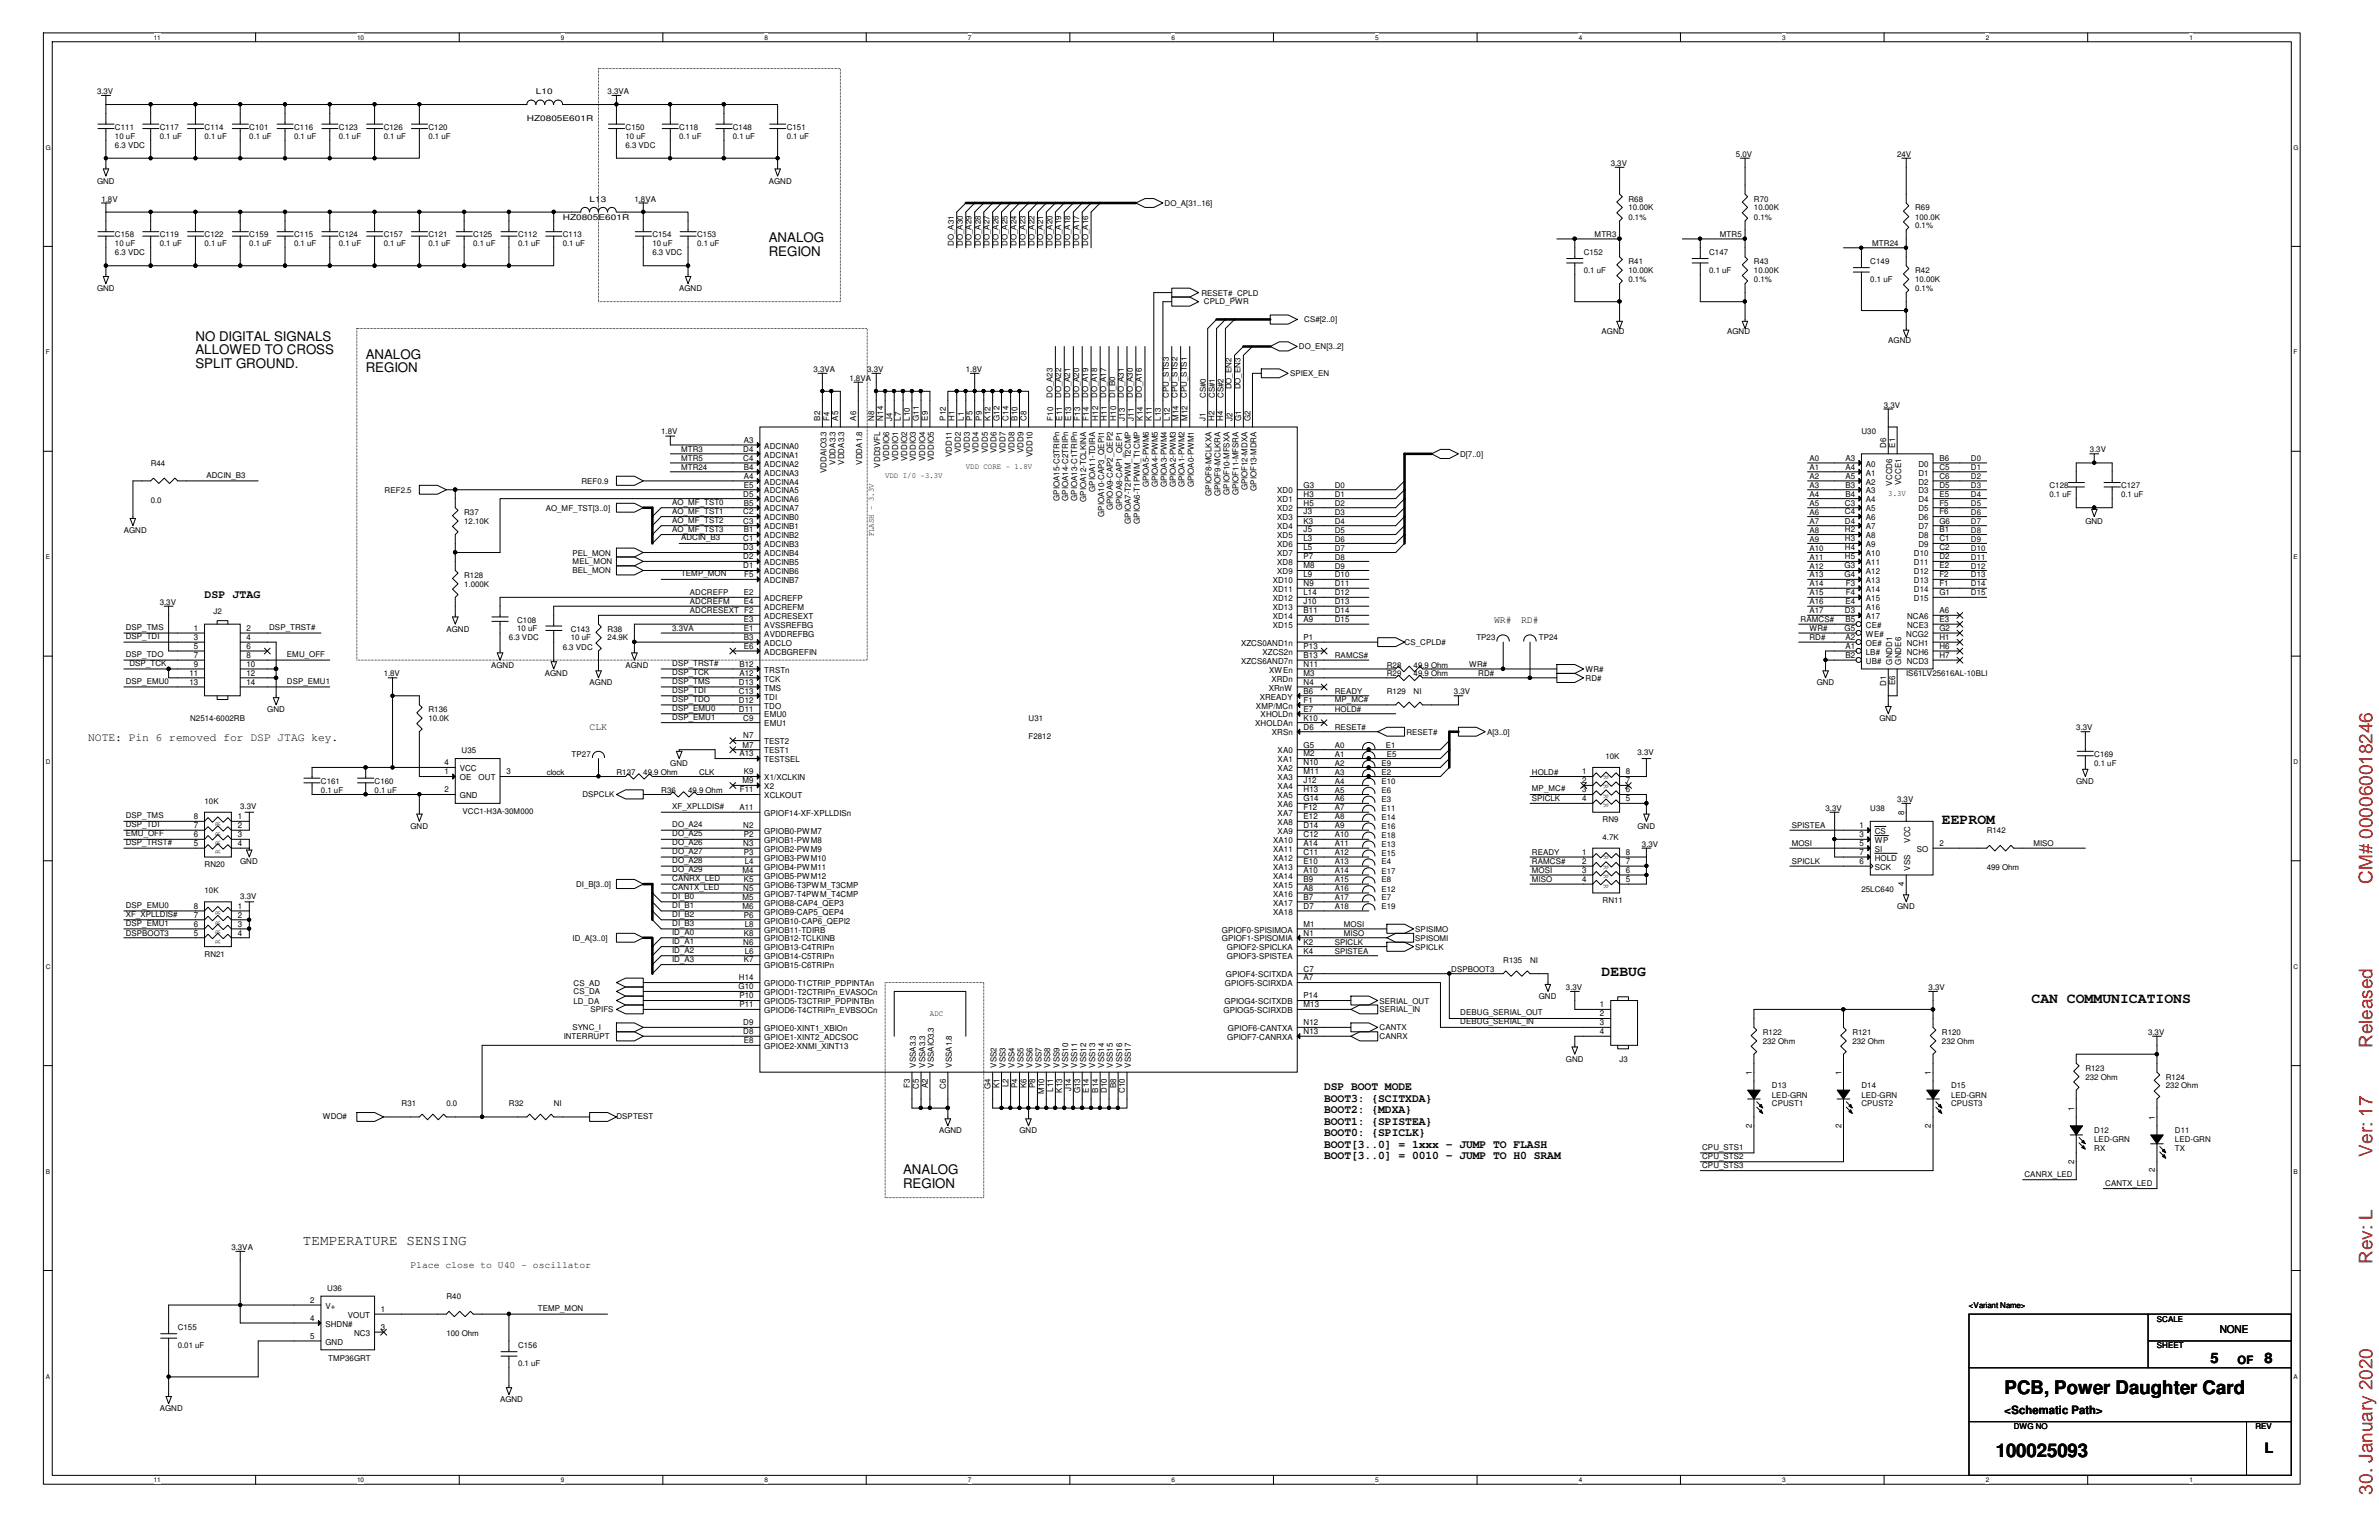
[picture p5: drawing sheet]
<svg xmlns="http://www.w3.org/2000/svg" width="432mm" height="279mm" viewBox="0 0 432 279" stroke-linecap="round" stroke-linejoin="round" font-family="sans-serif">
<defs><g id="words">
<g font-size="3.4" fill="#f00">
<text x="430.6" y="160.3" transform="rotate(-90 430.6 160.3)">CM# 000060018246</text>
<text x="430.6" y="190.2" transform="rotate(-90 430.6 190.2)">Released</text>
<text x="430.6" y="209.8" transform="rotate(-90 430.6 209.8)">Ver: 17</text>
<text x="430.6" y="229.3" transform="rotate(-90 430.6 229.3)">Rev: L</text>
<text x="430.6" y="271.1" transform="rotate(-90 430.6 271.1)">30. January 2020</text>
</g>
<g font-size="3.4">
<text x="363.9" y="253">PCB, Power Daughter Card</text>
<text x="362.2" y="264.3">100025093</text>
</g>
<g font-size="2.6">
<text x="352.5" y="149.5">EEPROM</text>
<text x="290.7" y="177.1">DEBUG</text>
<text x="368.7" y="182">CAN COMMUNICATIONS</text>
<text x="55" y="225.8">TEMPERATURE SENSING</text>
<text x="401.2" y="247.3">5</text>
<text x="411" y="247.3">8</text>
<text x="411" y="263.6">L</text>
</g>
<g font-size="2.4">
<text x="139.5" y="43.9">ANALOG</text>
<text x="139.5" y="46.4">REGION</text>
<text x="35.5" y="61.8">NO DIGITAL SIGNALS</text>
<text x="35.5" y="64.3">ALLOWED TO CROSS</text>
<text x="66.4" y="65.1">ANALOG</text>
<text x="35.5" y="66.8">SPLIT GROUND.</text>
<text x="66.4" y="67.6">REGION</text>
<text x="163.9" y="213">ANALOG</text>
<text x="163.9" y="215.5">REGION</text>
</g>
<g font-size="2.1">
<text x="37.1" y="108.4">DSP JTAG</text>
<text x="16" y="134.4">NOTE: Pin 6 removed for DSP JTAG key.</text>
<text x="240.3" y="197.8">DSP BOOT MODE</text>
<text x="240.3" y="199.9">BOOT3: {SCITXDA}</text>
<text x="240.3" y="202">BOOT2: {MDXA}</text>
<text x="240.3" y="204">BOOT1: {SPISTEA}</text>
<text x="240.3" y="206.1">BOOT0: {SPICLK}</text>
<text x="240.3" y="208.2">BOOT[3..0] = 1xxx - JUMP TO FLASH</text>
<text x="240.3" y="210.3">BOOT[3..0] = 0010 - JUMP TO H0 SRAM</text>
<text x="406.1" y="247.5">OF</text>
<text x="363.9" y="256.6">&lt;Schematic Path&gt;</text>
</g>
<text font-size="1.9" x="402.9" y="241.8">NONE</text>
<g font-size="1.8">
<text x="271.2" y="113">WR#</text>
<text x="276.1" y="113">RD#</text>
<text x="107" y="132.5">CLK</text>
<text x="74.5" y="230">Place close to U40 - oscillator</text>
</g>
<g font-size="1.5">
<text x="148.9" y="76.3" transform="rotate(-90 148.9 76.3)">B2</text>
<text x="150.5" y="76.3" transform="rotate(-90 150.5 76.3)">F4</text>
<text x="152.1" y="76.3" transform="rotate(-90 152.1 76.3)">A5</text>
<text x="155.4" y="76.3" transform="rotate(-90 155.4 76.3)">A6</text>
<text x="158.7" y="76.3" transform="rotate(-90 158.7 76.3)">N8</text>
<text x="160.3" y="76.3" transform="rotate(-90 160.3 76.3)">N14</text>
<text x="161.9" y="76.3" transform="rotate(-90 161.9 76.3)">J4</text>
<text x="163.5" y="76.3" transform="rotate(-90 163.5 76.3)">L7</text>
<text x="165.1" y="76.3" transform="rotate(-90 165.1 76.3)">L10</text>
<text x="166.8" y="76.3" transform="rotate(-90 166.8 76.3)">G11</text>
<text x="168.4" y="76.3" transform="rotate(-90 168.4 76.3)">E9</text>
<text x="171.7" y="76.3" transform="rotate(-90 171.7 76.3)">P12</text>
<text x="173.3" y="76.3" transform="rotate(-90 173.3 76.3)">H1</text>
<text x="174.9" y="76.3" transform="rotate(-90 174.9 76.3)">L1</text>
<text x="176.5" y="76.3" transform="rotate(-90 176.5 76.3)">P5</text>
<text x="178.2" y="76.3" transform="rotate(-90 178.2 76.3)">P9</text>
<text x="179.8" y="76.3" transform="rotate(-90 179.8 76.3)">K12</text>
<text x="181.4" y="76.3" transform="rotate(-90 181.4 76.3)">G12</text>
<text x="183" y="76.3" transform="rotate(-90 183 76.3)">C14</text>
<text x="184.7" y="76.3" transform="rotate(-90 184.7 76.3)">B10</text>
<text x="186.3" y="76.3" transform="rotate(-90 186.3 76.3)">C8</text>
<text x="191.2" y="76.3" transform="rotate(-90 191.2 76.3)">F10</text>
<text x="192.8" y="76.3" transform="rotate(-90 192.8 76.3)">E11</text>
<text x="194.4" y="76.3" transform="rotate(-90 194.4 76.3)">E13</text>
<text x="196" y="76.3" transform="rotate(-90 196 76.3)">F13</text>
<text x="197.7" y="76.3" transform="rotate(-90 197.7 76.3)">F14</text>
<text x="199.3" y="76.3" transform="rotate(-90 199.3 76.3)">H12</text>
<text x="200.9" y="76.3" transform="rotate(-90 200.9 76.3)">H11</text>
<text x="202.6" y="76.3" transform="rotate(-90 202.6 76.3)">H10</text>
<text x="204.2" y="76.3" transform="rotate(-90 204.2 76.3)">J13</text>
<text x="205.8" y="76.3" transform="rotate(-90 205.8 76.3)">J11</text>
<text x="207.4" y="76.3" transform="rotate(-90 207.4 76.3)">K14</text>
<text x="209" y="76.3" transform="rotate(-90 209 76.3)">K11</text>
<text x="210.7" y="76.3" transform="rotate(-90 210.7 76.3)">L13</text>
<text x="212.3" y="76.3" transform="rotate(-90 212.3 76.3)">L12</text>
<text x="213.9" y="76.3" transform="rotate(-90 213.9 76.3)">M14</text>
<text x="215.6" y="76.3" transform="rotate(-90 215.6 76.3)">M12</text>
<text x="218.8" y="76.3" transform="rotate(-90 218.8 76.3)">J1</text>
<text x="220.4" y="76.3" transform="rotate(-90 220.4 76.3)">H2</text>
<text x="222" y="76.3" transform="rotate(-90 222 76.3)">H4</text>
<text x="223.7" y="76.3" transform="rotate(-90 223.7 76.3)">J2</text>
<text x="225.3" y="76.3" transform="rotate(-90 225.3 76.3)">G1</text>
<text x="226.9" y="76.3" transform="rotate(-90 226.9 76.3)">G2</text>
<text x="134.9" y="82">D4</text>
<text x="134.9" y="83.6">C4</text>
<text x="135" y="80.3">A3</text>
<text x="138.7" y="81.4">ADCINA0</text>
<text x="138.7" y="83">ADCINA1</text>
<text x="161.4" y="83.7" transform="rotate(-90 161.4 83.7)">VDDIO6</text>
<text x="163" y="83.7" transform="rotate(-90 163 83.7)">VDDIO1</text>
<text x="164.6" y="83.7" transform="rotate(-90 164.6 83.7)">VDDIO2</text>
<text x="166.2" y="83.7" transform="rotate(-90 166.2 83.7)">VDDIO3</text>
<text x="167.9" y="83.7" transform="rotate(-90 167.9 83.7)">VDDIO4</text>
<text x="169.5" y="83.7" transform="rotate(-90 169.5 83.7)">VDDIO5</text>
<text x="172.8" y="83" transform="rotate(-90 172.8 83)">VDD11</text>
<text x="174.4" y="82.2" transform="rotate(-90 174.4 82.2)">VDD2</text>
<text x="176" y="82.2" transform="rotate(-90 176 82.2)">VDD3</text>
<text x="177.6" y="82.2" transform="rotate(-90 177.6 82.2)">VDD4</text>
<text x="179.3" y="82.2" transform="rotate(-90 179.3 82.2)">VDD5</text>
<text x="180.9" y="82.2" transform="rotate(-90 180.9 82.2)">VDD6</text>
<text x="182.5" y="82.2" transform="rotate(-90 182.5 82.2)">VDD7</text>
<text x="184.1" y="82.2" transform="rotate(-90 184.1 82.2)">VDD8</text>
<text x="185.8" y="82.2" transform="rotate(-90 185.8 82.2)">VDD9</text>
<text x="187.4" y="83" transform="rotate(-90 187.4 83)">VDD10</text>
<text x="334.9" y="83.6">A3</text>
<text x="342.3" y="81.2" transform="rotate(-90 342.3 81.2)">D6</text>
<text x="344" y="81.2" transform="rotate(-90 344 81.2)">E1</text>
<text x="352" y="83.6">B6</text>
<text x="135" y="85.2">B4</text>
<text x="135" y="86.9">A4</text>
<text x="135" y="88.5">E5</text>
<text x="138.7" y="84.7">ADCINA2</text>
<text x="138.7" y="86.3">ADCINA3</text>
<text x="138.7" y="87.9">ADCINA4</text>
<text x="138.7" y="89.5">ADCINA5</text>
<text x="150" y="85.8" transform="rotate(-90 150 85.8)">VDDAIO3.3</text>
<text x="151.6" y="84.3" transform="rotate(-90 151.6 84.3)">VDDA3.3</text>
<text x="153.2" y="84.3" transform="rotate(-90 153.2 84.3)">VDDA3.3</text>
<text x="156.5" y="84.3" transform="rotate(-90 156.5 84.3)">VDDA1.8</text>
<text x="159.8" y="84.8" transform="rotate(-90 159.8 84.8)">VDD3VFL</text>
<text x="198.8" y="89.2" transform="rotate(-90 198.8 89.2)">GPIOA11-TDIRA</text>
<text x="208.5" y="88.4" transform="rotate(-90 208.5 88.4)">GPIOA5-PWM6</text>
<text x="210.1" y="88.4" transform="rotate(-90 210.1 88.4)">GPIOA4-PWM5</text>
<text x="211.8" y="88.4" transform="rotate(-90 211.8 88.4)">GPIOA3-PWM4</text>
<text x="213.4" y="88.4" transform="rotate(-90 213.4 88.4)">GPIOA2-PWM3</text>
<text x="215" y="88.4" transform="rotate(-90 215 88.4)">GPIOA1-PWM2</text>
<text x="216.7" y="88.4" transform="rotate(-90 216.7 88.4)">GPIOA0-PWM1</text>
<text x="219.9" y="90" transform="rotate(-90 219.9 90)">GPIOF8-MCLKXA</text>
<text x="223.1" y="89.8" transform="rotate(-90 223.1 89.8)">GPIOF10-MFSXA</text>
<text x="224.8" y="89.9" transform="rotate(-90 224.8 89.9)">GPIOF11-MFSRA</text>
<text x="226.4" y="89" transform="rotate(-90 226.4 89)">GPIOF12-MDXA</text>
<text x="228" y="89.1" transform="rotate(-90 228 89.1)">GPIOF13-MDRA</text>
<text x="231.8" y="89.5">XD0</text>
<text x="236.6" y="88.5">G3</text>
<text x="334.9" y="88.5">B3</text>
<text x="334.9" y="86.9">A5</text>
<text x="334.9" y="85.2">A4</text>
<text x="338.7" y="89.5">A3</text>
<text x="338.7" y="87.9">A2</text>
<text x="338.7" y="86.3">A1</text>
<text x="338.7" y="84.7">A0</text>
<text x="343.5" y="88.1" transform="rotate(-90 343.5 88.1)">VCCD6</text>
<text x="345.1" y="88" transform="rotate(-90 345.1 88)">VCCE1</text>
<text x="348.2" y="84.7">D0</text>
<text x="348.2" y="86.3">D1</text>
<text x="348.2" y="87.9">D2</text>
<text x="348.2" y="89.5">D3</text>
<text x="352" y="85.2">C5</text>
<text x="352" y="86.9">C6</text>
<text x="352" y="88.5">D5</text>
<text x="134.9" y="90.1">D5</text>
<text x="134.9" y="93.3">C2</text>
<text x="134.9" y="95">C3</text>
<text x="135" y="91.7">B5</text>
<text x="138.7" y="91.1">ADCINA6</text>
<text x="138.7" y="92.8">ADCINA7</text>
<text x="138.7" y="94.4">ADCINB0</text>
<text x="192.3" y="90.8" transform="rotate(-90 192.3 90.8)">GPIOA15-C3TRIPn</text>
<text x="193.9" y="90.8" transform="rotate(-90 193.9 90.8)">GPIOA14-C2TRIPn</text>
<text x="195.5" y="90.8" transform="rotate(-90 195.5 90.8)">GPIOA13-C1TRIPn</text>
<text x="197.1" y="91" transform="rotate(-90 197.1 91)">GPIOA12-TCLKINA</text>
<text x="200.4" y="93.7" transform="rotate(-90 200.4 93.7)">GPIOA10-CAP3_QEPI1</text>
<text x="202" y="92.5" transform="rotate(-90 202 92.5)">GPIOA9-CAP2_QEP2</text>
<text x="203.7" y="92.5" transform="rotate(-90 203.7 92.5)">GPIOA8-CAP1_QEP1</text>
<text x="205.3" y="95" transform="rotate(-90 205.3 95)">GPIOA7-T2PWM_T2CMP</text>
<text x="206.9" y="95" transform="rotate(-90 206.9 95)">GPIOA6-T1PWM_T1CMP</text>
<text x="221.5" y="90" transform="rotate(-90 221.5 90)">GPIOF9-MCLKRA</text>
<text x="231.8" y="91.1">XD1</text>
<text x="231.8" y="92.8">XD2</text>
<text x="231.8" y="94.4">XD3</text>
<text x="236.6" y="90.1">H3</text>
<text x="236.6" y="91.7">H5</text>
<text x="236.6" y="93.3">J3</text>
<text x="236.6" y="95">K3</text>
<text x="334.9" y="95">D4</text>
<text x="334.9" y="93.3">C4</text>
<text x="334.9" y="91.7">C3</text>
<text x="334.9" y="90.1">B4</text>
<text x="338.7" y="94.4">A6</text>
<text x="338.7" y="92.8">A5</text>
<text x="338.7" y="91.1">A4</text>
<text x="348.2" y="91.1">D4</text>
<text x="348.2" y="92.8">D5</text>
<text x="348.2" y="94.4">D6</text>
<text x="352" y="95">G6</text>
<text x="352" y="90.1">E5</text>
<text x="352" y="91.7">F5</text>
<text x="352" y="93.3">F6</text>
<text x="134.9" y="98.2">C1</text>
<text x="134.9" y="99.9">D3</text>
<text x="134.9" y="101.5">D2</text>
<text x="135" y="96.6">B1</text>
<text x="138.7" y="96.1">ADCINB1</text>
<text x="138.7" y="97.7">ADCINB2</text>
<text x="138.7" y="99.3">ADCINB3</text>
<text x="138.7" y="100.9">ADCINB4</text>
<text x="231.8" y="96.1">XD4</text>
<text x="231.8" y="97.7">XD5</text>
<text x="231.8" y="99.3">XD6</text>
<text x="231.8" y="100.9">XD7</text>
<text x="236.6" y="96.6">J5</text>
<text x="236.6" y="98.2">L3</text>
<text x="236.6" y="99.9">L5</text>
<text x="236.6" y="101.5">P7</text>
<text x="334.9" y="101.5">H5</text>
<text x="334.9" y="99.9">H4</text>
<text x="334.9" y="98.2">H3</text>
<text x="334.9" y="96.6">H2</text>
<text x="338.7" y="100.9">A10</text>
<text x="338.7" y="99.3">A9</text>
<text x="338.7" y="97.7">A8</text>
<text x="338.7" y="96.1">A7</text>
<text x="347.4" y="100.9">D10</text>
<text x="348.2" y="96.1">D7</text>
<text x="348.2" y="97.7">D8</text>
<text x="348.2" y="99.3">D9</text>
<text x="352" y="99.9">C2</text>
<text x="352" y="101.5">D2</text>
<text x="352" y="96.6">B1</text>
<text x="352" y="98.2">C1</text>
<text x="134.9" y="103.1">D1</text>
<text x="135" y="108">E2</text>
<text x="135.1" y="104.7">F5</text>
<text x="138.7" y="102.5">ADCINB5</text>
<text x="138.7" y="104.2">ADCINB6</text>
<text x="138.7" y="105.8">ADCINB7</text>
<text x="231" y="105.8">XD10</text>
<text x="231" y="107.4">XD11</text>
<text x="231.8" y="102.5">XD8</text>
<text x="231.8" y="104.2">XD9</text>
<text x="236.6" y="103.1">M8</text>
<text x="236.6" y="104.7">L9</text>
<text x="236.6" y="106.3">N9</text>
<text x="236.6" y="108">L14</text>
<text x="334.8" y="104.7">G4</text>
<text x="334.8" y="103.1">G3</text>
<text x="335" y="108">F4</text>
<text x="335" y="106.3">F3</text>
<text x="338.7" y="107.4">A14</text>
<text x="338.7" y="105.8">A13</text>
<text x="338.7" y="104.2">A12</text>
<text x="338.7" y="102.5">A11</text>
<text x="347.4" y="102.5">D11</text>
<text x="347.4" y="104.2">D12</text>
<text x="347.4" y="105.8">D13</text>
<text x="347.4" y="107.4">D14</text>
<text x="352" y="103.1">E2</text>
<text x="352" y="104.7">F2</text>
<text x="352" y="106.3">F1</text>
<text x="352" y="108">G1</text>
<text x="135" y="109.6">E4</text>
<text x="135" y="112.9">E3</text>
<text x="138.7" y="109.1">ADCREFP</text>
<text x="138.7" y="110.7">ADCREFM</text>
<text x="138.7" y="112.3">ADCRESEXT</text>
<text x="138.7" y="113.9">AVSSREFBG</text>
<text x="231" y="109.1">XD12</text>
<text x="231" y="110.7">XD13</text>
<text x="231" y="112.3">XD14</text>
<text x="231" y="113.9">XD15</text>
<text x="236.6" y="109.6">J10</text>
<text x="236.6" y="111.3">B11</text>
<text x="236.6" y="112.9">A9</text>
<text x="334.9" y="111.3">D3</text>
<text x="334.9" y="109.6">E4</text>
<text x="334.9" y="112.9">B5</text>
<text x="338.7" y="110.7">A16</text>
<text x="338.7" y="109.1">A15</text>
<text x="338.7" y="112.3">A17</text>
<text x="338.7" y="113.9">CE#</text>
<text x="346.2" y="112.3">NCA6</text>
<text x="346.2" y="113.9">NCE3</text>
<text x="347.4" y="109.1">D15</text>
<text x="352" y="111.3">A6</text>
<text x="352" y="112.9">E3</text>
<text x="35.2" y="114.5">1</text>
<text x="35.2" y="116.1">3</text>
<text x="35.2" y="117.7">5</text>
<text x="35.2" y="119.4">7</text>
<text x="44.7" y="114.5">2</text>
<text x="44.7" y="116.1">4</text>
<text x="44.7" y="117.7">6</text>
<text x="44.7" y="119.4">8</text>
<text x="135" y="114.5">E1</text>
<text x="135" y="116.1">B3</text>
<text x="135" y="117.7">E6</text>
<text x="138.7" y="115.5">AVDDREFBG</text>
<text x="138.7" y="117.2">ADCLO</text>
<text x="138.7" y="118.8">ADCBGREFIN</text>
<text x="225.3" y="117.2">XZCS0AND1n</text>
<text x="229.2" y="118.8">XZCS2n</text>
<text x="236.6" y="116.1">P1</text>
<text x="236.6" y="119.4">B13</text>
<text x="236.6" y="117.7">P13</text>
<text x="334.8" y="114.5">G5</text>
<text x="334.9" y="116.1">A2</text>
<text x="334.9" y="117.7">A1</text>
<text x="334.9" y="119.4">B2</text>
<text x="338.7" y="115.5">WE#</text>
<text x="338.7" y="117.2">OE#</text>
<text x="338.7" y="118.8">LB#</text>
<text x="346" y="115.5">NCG2</text>
<text x="346.1" y="117.2">NCH1</text>
<text x="346.1" y="118.8">NCH6</text>
<text x="352" y="114.5">G2</text>
<text x="352" y="116.1">H1</text>
<text x="352" y="117.7">H6</text>
<text x="352" y="119.4">H7</text>
<text x="34.4" y="122.6">11</text>
<text x="34.4" y="124.2">13</text>
<text x="35.2" y="121">9</text>
<text x="44.7" y="121">10</text>
<text x="44.7" y="122.6">12</text>
<text x="44.7" y="124.2">14</text>
<text x="134.1" y="124.2">D13</text>
<text x="134.1" y="125.9">C13</text>
<text x="134.2" y="121">B12</text>
<text x="134.2" y="122.6">A12</text>
<text x="138.7" y="122">TRSTn</text>
<text x="138.7" y="123.7">TCK</text>
<text x="138.7" y="125.3">TMS</text>
<text x="225.3" y="120.4">XZCS6AND7n</text>
<text x="230.3" y="125.3">XRnW</text>
<text x="230.4" y="122">XWEn</text>
<text x="230.8" y="123.7">XRDn</text>
<text x="236.6" y="121">N11</text>
<text x="236.6" y="122.6">M3</text>
<text x="236.6" y="124.2">N4</text>
<text x="236.6" y="125.9">B6</text>
<text x="338.7" y="120.4">UB#</text>
<text x="342.3" y="124.4" transform="rotate(-90 342.3 124.4)">D1</text>
<text x="343.5" y="120.6" transform="rotate(-90 343.5 120.6)">GNDD1</text>
<text x="344" y="124.3" transform="rotate(-90 344 124.3)">E6</text>
<text x="345.1" y="120.6" transform="rotate(-90 345.1 120.6)">GNDE6</text>
<text x="346.1" y="120.4">NCD3</text>
<text x="134.1" y="127.5">D12</text>
<text x="134.1" y="129.1">D11</text>
<text x="134.9" y="130.7">C9</text>
<text x="138.7" y="126.9">TDI</text>
<text x="138.7" y="128.6">TDO</text>
<text x="138.7" y="130.2">EMU0</text>
<text x="138.7" y="131.8">EMU1</text>
<text x="227.8" y="131.8">XHOLDAn</text>
<text x="228" y="128.6">XMP/MCn</text>
<text x="228.6" y="126.9">XREADY</text>
<text x="228.8" y="130.2">XHOLDn</text>
<text x="236.6" y="130.7">K10</text>
<text x="236.6" y="127.5">F1</text>
<text x="236.6" y="129.1">E7</text>
<text x="134.2" y="137.2">A13</text>
<text x="134.7" y="135.6">M7</text>
<text x="134.9" y="134">N7</text>
<text x="138.7" y="136.7">TEST1</text>
<text x="138.7" y="135">TEST2</text>
<text x="230.8" y="133.4">XRSn</text>
<text x="231.9" y="136.7">XA0</text>
<text x="236.6" y="135.6">G5</text>
<text x="236.6" y="137.2">M2</text>
<text x="236.6" y="132.4">D6</text>
<text x="80.7" y="140.5">1</text>
<text x="80.7" y="143.8">2</text>
<text x="80.7" y="138.9">4</text>
<text x="83.4" y="141.6">OE</text>
<text x="83.4" y="139.9">VCC</text>
<text x="86.9" y="141.6">OUT</text>
<text x="91.9" y="140.5">3</text>
<text x="134.3" y="143.8">F11</text>
<text x="134.7" y="142.1">M9</text>
<text x="135" y="140.5">K9</text>
<text x="138.7" y="141.6">X1/XCLKIN</text>
<text x="138.7" y="143.2">X2</text>
<text x="138.7" y="138.3">TESTSEL</text>
<text x="231.9" y="138.3">XA1</text>
<text x="231.9" y="139.9">XA2</text>
<text x="231.9" y="141.6">XA3</text>
<text x="231.9" y="143.2">XA4</text>
<text x="236.6" y="138.9">N10</text>
<text x="236.6" y="140.5">M11</text>
<text x="236.6" y="142.1">J12</text>
<text x="236.6" y="143.8">H13</text>
<text x="287.1" y="140.5">1</text>
<text x="287.1" y="142.1">2</text>
<text x="287.1" y="143.8">3</text>
<text x="295.1" y="143.8">6</text>
<text x="295.1" y="142.1">7</text>
<text x="295.1" y="140.5">8</text>
<text x="35.2" y="148.6">8</text>
<text x="43.1" y="148.6">1</text>
<text x="83.4" y="144.8">GND</text>
<text x="134.2" y="147">A11</text>
<text x="138.7" y="148">GPIOF14-XF-XPLLDISn</text>
<text x="138.7" y="144.8">XCLKOUT</text>
<text x="231.9" y="144.8">XA5</text>
<text x="231.9" y="146.4">XA6</text>
<text x="231.9" y="148">XA7</text>
<text x="231.9" y="149.7">XA8</text>
<text x="236.6" y="145.4">G14</text>
<text x="236.6" y="147">F12</text>
<text x="236.6" y="148.6">E12</text>
<text x="287.1" y="145.4">4</text>
<text x="295.1" y="145.4">5</text>
<text x="345.6" y="147.9" transform="rotate(-90 345.6 147.9)">8</text>
<text x="35.2" y="153.5">5</text>
<text x="35.2" y="151.9">6</text>
<text x="35.2" y="150.2">7</text>
<text x="43.1" y="150.2">2</text>
<text x="43.1" y="151.9">3</text>
<text x="43.1" y="153.5">4</text>
<text x="134.9" y="150.2">N2</text>
<text x="134.9" y="153.5">N3</text>
<text x="135" y="151.9">P2</text>
<text x="135" y="155.1">P3</text>
<text x="138.7" y="151.3">GPIOB0-PWM7</text>
<text x="138.7" y="153">GPIOB1-PWM8</text>
<text x="138.7" y="154.6">GPIOB2-PWM9</text>
<text x="231.1" y="153">XA10</text>
<text x="231.1" y="154.6">XA11</text>
<text x="231.9" y="151.3">XA9</text>
<text x="236.6" y="150.2">D14</text>
<text x="236.6" y="151.9">C12</text>
<text x="236.6" y="153.5">A14</text>
<text x="236.6" y="155.1">C11</text>
<text x="287.1" y="155.1">1</text>
<text x="295.1" y="155.1">8</text>
<text x="337.5" y="153.5">5</text>
<text x="337.5" y="150.2">1</text>
<text x="337.5" y="151.9">3</text>
<text x="337.5" y="155.1">7</text>
<text x="340.3" y="151.3">CS</text>
<text x="340.3" y="153">WP</text>
<text x="340.3" y="154.6">SI</text>
<text x="346.7" y="152.9" transform="rotate(-90 346.7 152.9)">VCC</text>
<text x="347.9" y="154.6">SO</text>
<text x="352" y="153.5">2</text>
<text x="134.7" y="158.4">M4</text>
<text x="134.9" y="161.6">N5</text>
<text x="135" y="160">K5</text>
<text x="135.2" y="156.8">L4</text>
<text x="138.7" y="156.2">GPIOB3-PWM10</text>
<text x="138.7" y="157.8">GPIOB4-PWM11</text>
<text x="138.7" y="159.4">GPIOB5-PWM12</text>
<text x="138.7" y="161.1">GPIOB6-T3PWM_T3CMP</text>
<text x="231.1" y="156.2">XA12</text>
<text x="231.1" y="157.8">XA13</text>
<text x="231.1" y="159.4">XA14</text>
<text x="231.1" y="161.1">XA15</text>
<text x="236.6" y="156.8">E10</text>
<text x="236.6" y="158.4">A10</text>
<text x="236.6" y="160">B9</text>
<text x="236.6" y="161.6">A8</text>
<text x="287.1" y="156.8">2</text>
<text x="287.1" y="158.4">3</text>
<text x="287.1" y="160">4</text>
<text x="295.1" y="160">5</text>
<text x="295.1" y="158.4">6</text>
<text x="295.1" y="156.8">7</text>
<text x="337.5" y="156.8">6</text>
<text x="340.3" y="157.8">SCK</text>
<text x="340.3" y="156.2">HOLD</text>
<text x="345.6" y="160.7" transform="rotate(-90 345.6 160.7)">4</text>
<text x="346.7" y="157.9" transform="rotate(-90 346.7 157.9)">VSS</text>
<text x="35.2" y="166.5">7</text>
<text x="35.2" y="164.9">8</text>
<text x="43.1" y="164.9">1</text>
<text x="43.1" y="166.5">2</text>
<text x="134.7" y="163.2">M5</text>
<text x="134.7" y="164.9">M6</text>
<text x="135" y="166.5">P6</text>
<text x="138.7" y="162.7">GPIOB7-T4PWM_T4CMP</text>
<text x="138.7" y="164.3">GPIOB8-CAP4_QEP3</text>
<text x="138.7" y="165.9">GPIOB9-CAP5_QEP4</text>
<text x="138.7" y="167.6">GPIOB10-CAP6_QEPI2</text>
<text x="231.1" y="162.7">XA16</text>
<text x="231.1" y="164.3">XA17</text>
<text x="231.1" y="165.9">XA18</text>
<text x="236.6" y="163.2">B7</text>
<text x="236.6" y="164.9">D7</text>
<text x="35.2" y="169.8">5</text>
<text x="35.2" y="168.1">6</text>
<text x="43.1" y="168.1">3</text>
<text x="43.1" y="169.8">4</text>
<text x="134.9" y="171.4">N6</text>
<text x="135" y="169.8">K8</text>
<text x="135.2" y="168.1">L8</text>
<text x="135.2" y="173">L6</text>
<text x="138.7" y="169.2">GPIOB11-TDIRB</text>
<text x="138.7" y="170.8">GPIOB12-TCLKINB</text>
<text x="138.7" y="172.4">GPIOB13-C4TRIPn</text>
<text x="221.8" y="169.2">GPIOF0-SPISIMOA</text>
<text x="221.8" y="170.8">GPIOF1-SPISOMIA</text>
<text x="222.7" y="172.4">GPIOF2-SPICLKA</text>
<text x="236.6" y="168.1">M1</text>
<text x="236.6" y="169.8">N1</text>
<text x="236.6" y="171.4">K2</text>
<text x="236.6" y="173">K4</text>
<text x="134" y="179.5">G10</text>
<text x="134.1" y="177.9">H14</text>
<text x="135" y="174.6">K7</text>
<text x="138.7" y="174.1">GPIOB14-C5TRIPn</text>
<text x="138.7" y="175.7">GPIOB15-C6TRIPn</text>
<text x="138.7" y="178.9">GPIOD0-T1CTRIP_PDPINTAn</text>
<text x="222.3" y="178.9">GPIOF5-SCIRXDA</text>
<text x="222.5" y="177.3">GPIOF4-SCITXDA</text>
<text x="222.7" y="174.1">GPIOF3-SPISTEA</text>
<text x="236.6" y="176.3">C7</text>
<text x="236.6" y="177.9">A7</text>
<text x="134.2" y="181.1">P10</text>
<text x="134.2" y="182.8">P11</text>
<text x="138.7" y="180.6">GPIOD1-T2CTRIPn_EVASOCn</text>
<text x="138.7" y="182.2">GPIOD5-T3CTRIP_PDPINTBn</text>
<text x="138.7" y="183.8">GPIOD6-T4CTRIPn_EVBSOCn</text>
<text x="222.1" y="183.8">GPIOG5-SCIRXDB</text>
<text x="222.2" y="182.2">GPIOG4-SCITXDB</text>
<text x="236.6" y="181.1">P14</text>
<text x="236.6" y="182.8">M13</text>
<text x="290.4" y="182.8">1</text>
<text x="290.4" y="184.4">2</text>
<text x="134.9" y="186">D9</text>
<text x="134.9" y="187.6">D8</text>
<text x="135" y="189.3">E8</text>
<text x="138.7" y="187.1">GPIOE0-XINT1_XBIOn</text>
<text x="138.7" y="188.7">GPIOE1-XINT2_ADCSOC</text>
<text x="138.7" y="190.3">GPIOE2-XNMI_XINT13</text>
<text x="222.7" y="188.7">GPIOF7-CANRXA</text>
<text x="222.9" y="187.1">GPIOF6-CANTXA</text>
<text x="236.6" y="186">N12</text>
<text x="236.6" y="187.6">N13</text>
<text x="290.4" y="186">3</text>
<text x="290.4" y="187.6">4</text>
<text x="165.1" y="197.4" transform="rotate(-90 165.1 197.4)">F3</text>
<text x="166.2" y="193.7" transform="rotate(-90 166.2 193.7)">VSSA3.3</text>
<text x="166.8" y="197.5" transform="rotate(-90 166.8 197.5)">C5</text>
<text x="167.9" y="193.7" transform="rotate(-90 167.9 193.7)">VSSA3.3</text>
<text x="168.4" y="197.4" transform="rotate(-90 168.4 197.4)">A2</text>
<text x="169.5" y="193.7" transform="rotate(-90 169.5 193.7)">VSSAIO3.3</text>
<text x="171.7" y="197.5" transform="rotate(-90 171.7 197.5)">C6</text>
<text x="172.8" y="193.7" transform="rotate(-90 172.8 193.7)">VSSA1.8</text>
<text x="179.8" y="197.6" transform="rotate(-90 179.8 197.6)">G4</text>
<text x="180.9" y="193.7" transform="rotate(-90 180.9 193.7)">VSS2</text>
<text x="181.4" y="197.4" transform="rotate(-90 181.4 197.4)">K1</text>
<text x="182.5" y="193.7" transform="rotate(-90 182.5 193.7)">VSS3</text>
<text x="183" y="197.3" transform="rotate(-90 183 197.3)">L2</text>
<text x="184.1" y="193.7" transform="rotate(-90 184.1 193.7)">VSS4</text>
<text x="184.7" y="197.4" transform="rotate(-90 184.7 197.4)">P4</text>
<text x="185.8" y="193.7" transform="rotate(-90 185.8 193.7)">VSS5</text>
<text x="186.3" y="197.4" transform="rotate(-90 186.3 197.4)">K6</text>
<text x="187.4" y="193.7" transform="rotate(-90 187.4 193.7)">VSS6</text>
<text x="187.9" y="197.4" transform="rotate(-90 187.9 197.4)">P8</text>
<text x="189" y="193.7" transform="rotate(-90 189 193.7)">VSS7</text>
<text x="190.6" y="193.7" transform="rotate(-90 190.6 193.7)">VSS8</text>
<text x="192.3" y="193.7" transform="rotate(-90 192.3 193.7)">VSS9</text>
<text x="193.9" y="193.7" transform="rotate(-90 193.9 193.7)">VSS10</text>
<text x="194.4" y="198" transform="rotate(-90 194.4 198)">J14</text>
<text x="195.5" y="193.7" transform="rotate(-90 195.5 193.7)">VSS11</text>
<text x="197.1" y="193.7" transform="rotate(-90 197.1 193.7)">VSS12</text>
<text x="198.8" y="193.7" transform="rotate(-90 198.8 193.7)">VSS13</text>
<text x="200.4" y="193.7" transform="rotate(-90 200.4 193.7)">VSS14</text>
<text x="202" y="193.7" transform="rotate(-90 202 193.7)">VSS15</text>
<text x="202.6" y="197.4" transform="rotate(-90 202.6 197.4)">B8</text>
<text x="203.7" y="193.7" transform="rotate(-90 203.7 193.7)">VSS16</text>
<text x="205.3" y="193.7" transform="rotate(-90 205.3 193.7)">VSS17</text>
<text x="318" y="195" transform="rotate(-90 318 195)">1</text>
<text x="334.2" y="195" transform="rotate(-90 334.2 195)">1</text>
<text x="350.5" y="195" transform="rotate(-90 350.5 195)">1</text>
<text x="189.5" y="198.5" transform="rotate(-90 189.5 198.5)">M10</text>
<text x="191.2" y="198.1" transform="rotate(-90 191.2 198.1)">L11</text>
<text x="192.8" y="198.2" transform="rotate(-90 192.8 198.2)">K13</text>
<text x="196" y="198.4" transform="rotate(-90 196 198.4)">G13</text>
<text x="197.7" y="198.2" transform="rotate(-90 197.7 198.2)">E14</text>
<text x="199.3" y="198.2" transform="rotate(-90 199.3 198.2)">B14</text>
<text x="200.9" y="198.3" transform="rotate(-90 200.9 198.3)">D10</text>
<text x="204.2" y="198.3" transform="rotate(-90 204.2 198.3)">C10</text>
<text x="376.5" y="201.5" transform="rotate(-90 376.5 201.5)">1</text>
<text x="391.1" y="203.1" transform="rotate(-90 391.1 203.1)">1</text>
<text x="318" y="204.6" transform="rotate(-90 318 204.6)">2</text>
<text x="334.2" y="204.6" transform="rotate(-90 334.2 204.6)">2</text>
<text x="350.5" y="204.6" transform="rotate(-90 350.5 204.6)">2</text>
<text x="376.5" y="211.1" transform="rotate(-90 376.5 211.1)">2</text>
<text x="391.1" y="212.7" transform="rotate(-90 391.1 212.7)">2</text>
<text x="56.3" y="236.4">2</text>
<text x="56.3" y="239.6">4</text>
<text x="59.1" y="237.4">V+</text>
<text x="63.1" y="239.1">VOUT</text>
<text x="69.1" y="238">1</text>
<text x="56.3" y="242.9">5</text>
<text x="59.1" y="240.7">SHDN#</text>
<text x="59.1" y="244">GND</text>
<text x="64.3" y="242.4">NC3</text>
<text x="69.1" y="241.3">3</text>
</g>
<g font-size="1.4">
<text x="17.6" y="17.1">3.3V</text>
<text x="97.3" y="17.1">L10</text>
<text x="110.3" y="17.1">3.3VA</text>
<text x="20.9" y="23.6">C111</text>
<text x="29" y="23.6">C117</text>
<text x="37.1" y="23.6">C114</text>
<text x="45.3" y="23.6">C101</text>
<text x="53.4" y="23.6">C116</text>
<text x="61.5" y="23.6">C123</text>
<text x="69.6" y="23.6">C126</text>
<text x="77.8" y="23.6">C120</text>
<text x="95.6" y="21.9">HZ0805E601R</text>
<text x="113.5" y="23.6">C150</text>
<text x="123.3" y="23.6">C118</text>
<text x="133" y="23.6">C148</text>
<text x="142.8" y="23.6">C151</text>
<text x="20.9" y="25.2">10 uF</text>
<text x="20.9" y="26.8">6.3 VDC</text>
<text x="29" y="25.2">0.1 uF</text>
<text x="37.1" y="25.2">0.1 uF</text>
<text x="45.3" y="25.2">0.1 uF</text>
<text x="53.4" y="25.2">0.1 uF</text>
<text x="61.5" y="25.2">0.1 uF</text>
<text x="69.6" y="25.2">0.1 uF</text>
<text x="77.8" y="25.2">0.1 uF</text>
<text x="113.5" y="25.2">10 uF</text>
<text x="113.5" y="26.8">6.3 VDC</text>
<text x="123.3" y="25.2">0.1 uF</text>
<text x="133" y="25.2">0.1 uF</text>
<text x="142.8" y="25.2">0.1 uF</text>
<text x="315.1" y="28.4">5.0V</text>
<text x="344.3" y="28.4">24V</text>
<text x="17.6" y="33.3">GND</text>
<text x="139.5" y="33.3">AGND</text>
<text x="292.4" y="30.1">3.3V</text>
<text x="18.4" y="36.6">1.8V</text>
<text x="102.2" y="39.8">HZ0805E601R</text>
<text x="107" y="36.6">L13</text>
<text x="115.1" y="36.6">1.8VA</text>
<text x="211.4" y="37.4">DO_A[31..16]</text>
<text x="295.6" y="36.6">R68</text>
<text x="295.6" y="38.2">10.00K</text>
<text x="295.6" y="39.8">0.1%</text>
<text x="318.3" y="36.6">R70</text>
<text x="318.3" y="38.2">10.00K</text>
<text x="318.3" y="39.8">0.1%</text>
<text x="347.6" y="38.2">R69</text>
<text x="347.6" y="39.8">100.0K</text>
<text x="347.6" y="41.4">0.1%</text>
<text x="20.9" y="43.1">C158</text>
<text x="20.9" y="44.7">10 uF</text>
<text x="20.9" y="46.3">6.3 VDC</text>
<text x="29" y="43.1">C119</text>
<text x="29" y="44.7">0.1 uF</text>
<text x="37.1" y="43.1">C122</text>
<text x="37.1" y="44.7">0.1 uF</text>
<text x="45.3" y="43.1">C159</text>
<text x="45.3" y="44.7">0.1 uF</text>
<text x="53.4" y="43.1">C115</text>
<text x="53.4" y="44.7">0.1 uF</text>
<text x="61.5" y="43.1">C124</text>
<text x="61.5" y="44.7">0.1 uF</text>
<text x="69.6" y="43.1">C157</text>
<text x="69.6" y="44.7">0.1 uF</text>
<text x="77.8" y="43.1">C121</text>
<text x="77.8" y="44.7">0.1 uF</text>
<text x="85.9" y="43.1">C125</text>
<text x="85.9" y="44.7">0.1 uF</text>
<text x="94" y="43.1">C112</text>
<text x="94" y="44.7">0.1 uF</text>
<text x="102.2" y="43.1">C113</text>
<text x="102.2" y="44.7">0.1 uF</text>
<text x="118.4" y="43.1">C154</text>
<text x="118.4" y="44.7">10 uF</text>
<text x="118.4" y="46.3">6.3 VDC</text>
<text x="126.5" y="43.1">C153</text>
<text x="126.5" y="44.7">0.1 uF</text>
<text x="173.1" y="44.6" transform="rotate(-90 173.1 44.6)">DO_A31</text>
<text x="174.8" y="44.6" transform="rotate(-90 174.8 44.6)">DO_A30</text>
<text x="176.4" y="44.6" transform="rotate(-90 176.4 44.6)">DO_A29</text>
<text x="178" y="44.6" transform="rotate(-90 178 44.6)">DO_A28</text>
<text x="179.6" y="44.6" transform="rotate(-90 179.6 44.6)">DO_A27</text>
<text x="181.2" y="44.6" transform="rotate(-90 181.2 44.6)">DO_A26</text>
<text x="182.9" y="44.6" transform="rotate(-90 182.9 44.6)">DO_A25</text>
<text x="184.5" y="44.6" transform="rotate(-90 184.5 44.6)">DO_A24</text>
<text x="186.1" y="44.6" transform="rotate(-90 186.1 44.6)">DO_A23</text>
<text x="187.7" y="44.6" transform="rotate(-90 187.7 44.6)">DO_A22</text>
<text x="189.4" y="44.6" transform="rotate(-90 189.4 44.6)">DO_A21</text>
<text x="191" y="44.6" transform="rotate(-90 191 44.6)">DO_A20</text>
<text x="192.6" y="44.6" transform="rotate(-90 192.6 44.6)">DO_A19</text>
<text x="194.3" y="44.6" transform="rotate(-90 194.3 44.6)">DO_A18</text>
<text x="195.9" y="44.6" transform="rotate(-90 195.9 44.6)">DO_A17</text>
<text x="197.5" y="44.6" transform="rotate(-90 197.5 44.6)">DO_A16</text>
<text x="287.4" y="46.3">C152</text>
<text x="289.4" y="43">MTR3</text>
<text x="295.6" y="48">R41</text>
<text x="310.2" y="46.3">C147</text>
<text x="312.2" y="43">MTR5</text>
<text x="318.3" y="48">R43</text>
<text x="339.5" y="48">C149</text>
<text x="339.8" y="44.6">MTR24</text>
<text x="17.6" y="52.8">GND</text>
<text x="123.3" y="52.8">AGND</text>
<text x="218.1" y="53.6">RESET#_CPLD</text>
<text x="287.4" y="49.6">0.1 uF</text>
<text x="295.6" y="49.6">10.00K</text>
<text x="295.6" y="51.2">0.1%</text>
<text x="310.2" y="49.6">0.1 uF</text>
<text x="318.3" y="49.6">10.00K</text>
<text x="318.3" y="51.2">0.1%</text>
<text x="339.5" y="51.2">0.1 uF</text>
<text x="347.6" y="49.6">R42</text>
<text x="347.6" y="51.2">10.00K</text>
<text x="347.6" y="52.8">0.1%</text>
<text x="218.5" y="55.2">CPLD_PWR</text>
<text x="236.7" y="58.5">CS#[2..0]</text>
<text x="235.8" y="63.4">DO_EN[3..2]</text>
<text x="290.7" y="60.6">AGND</text>
<text x="313.5" y="60.6">AGND</text>
<text x="342.7" y="62.3">AGND</text>
<text x="147.7" y="67.4">3.3VA</text>
<text x="154.2" y="69.1">1.8VA</text>
<text x="157.4" y="67.4">3.3V</text>
<text x="175.3" y="67.4">1.8V</text>
<text x="223.5" y="70.7" transform="rotate(-90 223.5 70.7)">DO_EN2</text>
<text x="225.1" y="70.7" transform="rotate(-90 225.1 70.7)">DO_EN3</text>
<text x="234.1" y="68.3">SPIEX_EN</text>
<text x="191" y="72.3" transform="rotate(-90 191 72.3)">DO_A23</text>
<text x="192.6" y="72.3" transform="rotate(-90 192.6 72.3)">DO_A22</text>
<text x="194.3" y="72.3" transform="rotate(-90 194.3 72.3)">DO_A21</text>
<text x="195.9" y="72.3" transform="rotate(-90 195.9 72.3)">DO_A20</text>
<text x="197.5" y="72.3" transform="rotate(-90 197.5 72.3)">DO_A19</text>
<text x="199.1" y="72.3" transform="rotate(-90 199.1 72.3)">DO_A18</text>
<text x="200.7" y="72.3" transform="rotate(-90 200.7 72.3)">DO_A17</text>
<text x="202.4" y="72.3" transform="rotate(-90 202.4 72.3)">DI_B0</text>
<text x="204" y="72.3" transform="rotate(-90 204 72.3)">DO_A31</text>
<text x="205.6" y="72.3" transform="rotate(-90 205.6 72.3)">DO_A30</text>
<text x="207.3" y="72.3" transform="rotate(-90 207.3 72.3)">DO_A16</text>
<text x="212.1" y="72.3" transform="rotate(-90 212.1 72.3)">CPU_STS3</text>
<text x="213.7" y="72.3" transform="rotate(-90 213.7 72.3)">CPU_STS2</text>
<text x="215.4" y="72.3" transform="rotate(-90 215.4 72.3)">CPU_STS1</text>
<text x="218.9" y="72.3" transform="rotate(-90 218.9 72.3)">CS#0</text>
<text x="220.5" y="72.3" transform="rotate(-90 220.5 72.3)">CS#1</text>
<text x="222.1" y="72.3" transform="rotate(-90 222.1 72.3)">CS#2</text>
<text x="341.9" y="74">3.3V</text>
<text x="120" y="78.8">1.8V</text>
<text x="123.6" y="83.7">MTR5</text>
<text x="123.6" y="82">MTR3</text>
<text x="265" y="82.9">D[7..0]</text>
<text x="328.4" y="83.7">A0</text>
<text x="337.9" y="78.8">U30</text>
<text x="357.7" y="83.7">D0</text>
<text x="379.3" y="82.1">3.3V</text>
<text x="27.3" y="84.5">R44</text>
<text x="37.5" y="86.7">ADCIN_B3</text>
<text x="69.8" y="89.4">REF2.5</text>
<text x="105.5" y="87.8">REF0.9</text>
<text x="123.6" y="85.3">MTR24</text>
<text x="160.7" y="86.8">VDD I/0 -3.3V</text>
<text x="175.3" y="85.2">VDD CORE - 1.8V</text>
<text x="242.3" y="88.5">D0</text>
<text x="328.4" y="85.3">A1</text>
<text x="328.4" y="86.9">A2</text>
<text x="328.4" y="88.5">A3</text>
<text x="357.7" y="86.9">D2</text>
<text x="357.7" y="88.5">D3</text>
<text x="357.7" y="85.3">D1</text>
<text x="372" y="88.6">C128</text>
<text x="385" y="88.6">C127</text>
<text x="27.3" y="91.2">0.0</text>
<text x="84.2" y="93.5">R37</text>
<text x="84.2" y="95.1">12.10K</text>
<text x="99.1" y="92.7">AO_MF_TST[3..0]</text>
<text x="122" y="91.6">AO_MF_TST0</text>
<text x="122" y="93.2">AO_MF_TST1</text>
<text x="122" y="94.8">AO_MF_TST2</text>
<text x="242.3" y="90.1">D1</text>
<text x="242.3" y="91.8">D2</text>
<text x="242.3" y="93.4">D3</text>
<text x="242.3" y="95">D4</text>
<text x="328.4" y="91.8">A5</text>
<text x="328.4" y="95">A7</text>
<text x="328.4" y="93.4">A6</text>
<text x="328.4" y="90.1">A4</text>
<text x="342.7" y="90">3.3V</text>
<text x="357.7" y="95">D7</text>
<text x="357.7" y="93.4">D6</text>
<text x="357.7" y="91.8">D5</text>
<text x="357.7" y="90.1">D4</text>
<text x="372" y="90.2">0.1 uF</text>
<text x="378.5" y="95.1">GND</text>
<text x="385" y="90.2">0.1 uF</text>
<text x="22.5" y="96.7">AGND</text>
<text x="103.9" y="100.8">PEL_MON</text>
<text x="122" y="96.4">AO_MF_TST3</text>
<text x="123.6" y="98">ADCIN_B3</text>
<text x="158.6" y="97.3" transform="rotate(-90 158.6 97.3)">FLASH - 3.3V</text>
<text x="242.3" y="96.6">D5</text>
<text x="242.3" y="98.3">D6</text>
<text x="242.3" y="99.9">D7</text>
<text x="242.3" y="101.5">D8</text>
<text x="328.4" y="96.6">A8</text>
<text x="328.4" y="99.9">A10</text>
<text x="328.4" y="101.5">A11</text>
<text x="328.4" y="98.3">A9</text>
<text x="357.7" y="99.9">D10</text>
<text x="357.7" y="96.6">D8</text>
<text x="357.7" y="101.5">D11</text>
<text x="357.7" y="98.3">D9</text>
<text x="84.2" y="104.9">R128</text>
<text x="84.2" y="106.5">1.000K</text>
<text x="103.9" y="102.4">MEL_MON</text>
<text x="103.9" y="104">BEL_MON</text>
<text x="123.6" y="104.6">TEMP_MON</text>
<text x="242.3" y="106.4">D11</text>
<text x="242.3" y="103.2">D9</text>
<text x="242.3" y="104.8">D10</text>
<text x="328.4" y="103.2">A12</text>
<text x="328.4" y="106.4">A14</text>
<text x="328.4" y="104.8">A13</text>
<text x="357.7" y="106.4">D14</text>
<text x="357.7" y="103.2">D12</text>
<text x="357.7" y="104.8">D13</text>
<text x="29" y="109.7">3.3V</text>
<text x="38.7" y="111.3">J2</text>
<text x="93.9" y="113">C108</text>
<text x="125.2" y="108">ADCREFP</text>
<text x="125.2" y="109.6">ADCREFM</text>
<text x="125.2" y="111.3">ADCRESEXT F2</text>
<text x="242.3" y="108">D12</text>
<text x="242.3" y="109.6">D13</text>
<text x="242.3" y="111.3">D14</text>
<text x="242.3" y="112.9">D15</text>
<text x="326.8" y="112.9">RAMCS#</text>
<text x="328.4" y="109.6">A16</text>
<text x="328.4" y="108">A15</text>
<text x="328.4" y="111.3">A17</text>
<text x="357.7" y="108">D15</text>
<text x="22.8" y="116">DSP_TDI</text>
<text x="22.8" y="114.3">DSP_TMS</text>
<text x="22.8" y="119.2">DSP_TDO</text>
<text x="48.9" y="114.3">DSP_TRST#</text>
<text x="52.1" y="119.2">EMU_OFF</text>
<text x="81" y="114.6">AGND</text>
<text x="92.4" y="116.2">6.3 VDC</text>
<text x="93.9" y="114.4">10 uF</text>
<text x="102.2" y="117.9">6.3 VDC</text>
<text x="103.6" y="114.6">C143</text>
<text x="103.6" y="116.1">10 uF</text>
<text x="110.3" y="114.6">R38</text>
<text x="110.3" y="116.2">24.9K</text>
<text x="122" y="114.5">3.3VA</text>
<text x="242.3" y="119.4">RAMCS#</text>
<text x="254.9" y="117.1">CS_CPLD#</text>
<text x="268" y="116.2">TP23</text>
<text x="279.3" y="116.2">TP24</text>
<text x="328.4" y="114.5">WR#</text>
<text x="328.4" y="116.2">RD#</text>
<text x="22.8" y="124.1">DSP_EMU0</text>
<text x="23.5" y="120.8">DSP_TCK</text>
<text x="52.1" y="124.1">DSP_EMU1</text>
<text x="69.6" y="122.7">1.8V</text>
<text x="89.2" y="121.1">AGND</text>
<text x="98.9" y="122.7">AGND</text>
<text x="107" y="124.3">AGND</text>
<text x="113.5" y="121.1">AGND</text>
<text x="122" y="125.7">DSP_TDI</text>
<text x="122" y="124.1">DSP_TMS</text>
<text x="122" y="120.8">DSP_TRST#</text>
<text x="122" y="122.4">DSP_TCK</text>
<text x="242.3" y="125.9">READY</text>
<text x="251.7" y="126">R129</text>
<text x="251.7" y="121.1">R28</text>
<text x="251.7" y="122.7">R29</text>
<text x="256.6" y="121.1">49.9 Ohm</text>
<text x="256.6" y="122.7">49.9 Ohm</text>
<text x="256.6" y="126">NI</text>
<text x="263.9" y="126">3.3V</text>
<text x="266.7" y="121">WR#</text>
<text x="268.3" y="122.6">RD#</text>
<text x="287.8" y="121.9">WR#</text>
<text x="287.8" y="123.5">RD#</text>
<text x="329.7" y="124.3">GND</text>
<text x="346" y="122.7">IS61LV25616AL-10BLI</text>
<text x="34.5" y="130.9">N2514-6002RB</text>
<text x="48.5" y="129.2">GND</text>
<text x="77.8" y="129.2">R136</text>
<text x="77.8" y="130.9">10.0K</text>
<text x="122" y="127.3">DSP_TDO</text>
<text x="122" y="128.9">DSP_EMU0</text>
<text x="122" y="130.6">DSP_EMU1</text>
<text x="186.7" y="130.9">U31</text>
<text x="242.3" y="129.2">HOLD#</text>
<text x="242.3" y="127.3">MP_MC#</text>
<text x="341.1" y="130.9">GND</text>
<text x="83.8" y="136.7">U35</text>
<text x="103.8" y="137.4">TP27</text>
<text x="186.7" y="134.1">F2812</text>
<text x="242.3" y="135.7">A0</text>
<text x="242.3" y="137.3">A1</text>
<text x="242.3" y="132.4">RESET#</text>
<text x="251.5" y="135.7">E1</text>
<text x="251.7" y="137.4">E5</text>
<text x="255.3" y="133.3">RESET#</text>
<text x="269.9" y="133.3">A[3..0]</text>
<text x="291.4" y="137.7">10K</text>
<text x="297.2" y="137">3.3V</text>
<text x="376.9" y="132.5">3.3V</text>
<text x="380.1" y="137.4">C169</text>
<text x="58.3" y="142.2">C161</text>
<text x="58.3" y="143.8">0.1 uF</text>
<text x="68" y="142.2">C160</text>
<text x="68" y="143.8">0.1 uF</text>
<text x="99.2" y="140.5">clock</text>
<text x="111.9" y="140.6">R137</text>
<text x="116.8" y="140.6">49.9 Ohm</text>
<text x="120" y="143.8">R36</text>
<text x="121.7" y="139">GND</text>
<text x="124.9" y="143.8">49.9 Ohm</text>
<text x="126.9" y="140.5">CLK</text>
<text x="242.3" y="143.8">A5</text>
<text x="242.3" y="140.5">A3</text>
<text x="242.3" y="142.2">A4</text>
<text x="242.3" y="138.9">A2</text>
<text x="250.7" y="142.2">E10</text>
<text x="250.7" y="143.8">E6</text>
<text x="250.7" y="139">E9</text>
<text x="250.7" y="140.6">E2</text>
<text x="278" y="143.6">MP_MC#</text>
<text x="278" y="140.5">HOLD#</text>
<text x="291.1" y="140.5" transform="rotate(90 291.1 140.5)">R R R R</text>
<text x="376.9" y="142.2">GND</text>
<text x="380.1" y="139">0.1 uF</text>
<text x="22.8" y="148.5">DSP_TMS</text>
<text x="37.1" y="145.8">10K</text>
<text x="43.6" y="146.8">3.3V</text>
<text x="83.9" y="147.7">VCC1-H3A-30M000</text>
<text x="105.7" y="144.7">DSPCLK</text>
<text x="122" y="146.8">XF_XPLLDIS#</text>
<text x="242.3" y="148.7">A8</text>
<text x="242.3" y="147">A7</text>
<text x="242.3" y="145.4">A6</text>
<text x="250.7" y="145.5">E3</text>
<text x="250.7" y="147.1">E11</text>
<text x="250.7" y="148.7">E14</text>
<text x="278" y="145.4">SPICLK</text>
<text x="290.9" y="149.2">RN9</text>
<text x="331.3" y="147.1">3.3V</text>
<text x="339.5" y="147.1">U38</text>
<text x="344.3" y="145.5">3.3V</text>
<text x="22.8" y="153.3">DSP_TRST#</text>
<text x="22.8" y="150.1">DSP_TDI</text>
<text x="22.8" y="151.7">EMU_OFF</text>
<text x="40" y="155" transform="rotate(-90 40 155)">R R R R</text>
<text x="74.5" y="150.4">GND</text>
<text x="122" y="150.1">DO_A24</text>
<text x="122" y="151.7">DO_A25</text>
<text x="122" y="153.3">DO_A26</text>
<text x="122" y="154.9">DO_A27</text>
<text x="242.3" y="155.2">A12</text>
<text x="242.3" y="153.5">A11</text>
<text x="242.3" y="151.9">A10</text>
<text x="242.3" y="150.3">A9</text>
<text x="250.7" y="155.2">E15</text>
<text x="250.7" y="150.4">E16</text>
<text x="250.7" y="152">E18</text>
<text x="250.7" y="153.6">E13</text>
<text x="278" y="155.2">READY</text>
<text x="290.9" y="152.3">4.7K</text>
<text x="291.1" y="155.2" transform="rotate(90 291.1 155.2)">R R R</text>
<text x="297.2" y="150.4">GND</text>
<text x="298" y="153.6">3.3V</text>
<text x="325.2" y="153.5">MOSI</text>
<text x="325.2" y="150.3">SPISTEA</text>
<text x="360.6" y="151.2">R142</text>
<text x="369.1" y="153.5">MISO</text>
<text x="37.1" y="157.4">RN20</text>
<text x="43.6" y="156.8">GND</text>
<text x="104.6" y="160.9">DI_B[3..0]</text>
<text x="122" y="161.5">CANTX_LED</text>
<text x="122" y="159.9">CANRX_LED</text>
<text x="122" y="156.6">DO_A28</text>
<text x="122" y="158.2">DO_A29</text>
<text x="242.3" y="161.7">A16</text>
<text x="242.3" y="160.1">A15</text>
<text x="242.3" y="158.4">A14</text>
<text x="242.3" y="156.8">A13</text>
<text x="250.7" y="161.8">E12</text>
<text x="250.7" y="156.8">E4</text>
<text x="250.7" y="158.5">E17</text>
<text x="250.7" y="160.1">E8</text>
<text x="278" y="156.8">RAMCS#</text>
<text x="278" y="160.1">MISO</text>
<text x="278" y="158.4">MOSI</text>
<text x="291.1" y="160.4" transform="rotate(90 291.1 160.4)">R</text>
<text x="325.2" y="156.8">SPICLK</text>
<text x="337.9" y="161.8">25LC640</text>
<text x="360.6" y="157.8">499 Ohm</text>
<text x="22.8" y="166.3">XF_XPLLDIS#</text>
<text x="22.8" y="164.7">DSP_EMU0</text>
<text x="22.8" y="168">DSP_EMU1</text>
<text x="37.1" y="162.1">10K</text>
<text x="43.6" y="163">3.3V</text>
<text x="122" y="163.1">DI_B0</text>
<text x="122" y="164.7">DI_B1</text>
<text x="122" y="166.3">DI_B2</text>
<text x="122" y="168">DI_B3</text>
<text x="242.3" y="163.3">A17</text>
<text x="242.3" y="164.9">A18</text>
<text x="250.7" y="165">E19</text>
<text x="250.7" y="163.4">E7</text>
<text x="290.9" y="163.9">RN11</text>
<text x="344.3" y="165">GND</text>
<text x="22.8" y="169.8">DSPBOOT3</text>
<text x="37.1" y="173.6">RN21</text>
<text x="40" y="171.3" transform="rotate(-90 40 171.3)">R R R R</text>
<text x="103.9" y="170.7">ID_A[3..0]</text>
<text x="122" y="171.2">ID_A1</text>
<text x="122" y="172.8">ID_A2</text>
<text x="122" y="169.6">ID_A0</text>
<text x="242.3" y="171.4">SPICLK</text>
<text x="242.3" y="173.1">SPISTEA</text>
<text x="243.9" y="168.2">MOSI</text>
<text x="243.9" y="169.8">MISO</text>
<text x="256.9" y="170.7">SPISOMI</text>
<text x="256.9" y="172.3">SPICLK</text>
<text x="256.9" y="169">SPISIMO</text>
<text x="104.1" y="178.8">CS_AD</text>
<text x="122" y="174.5">ID_A3</text>
<text x="263.4" y="176.3">DSPBOOT3</text>
<text x="272.8" y="174.8">R135</text>
<text x="277.7" y="174.8">NI</text>
<text x="284.2" y="179.6">3.3V</text>
<text x="350.1" y="179.6">3.3V</text>
<text x="104.1" y="180.4">CS_DA</text>
<text x="104.1" y="182.1">LD_DA</text>
<text x="107.2" y="183.7">SPIFS</text>
<text x="168.8" y="184.3">ADC</text>
<text x="250.4" y="182.1">SERIAL_OUT</text>
<text x="250.4" y="183.7">SERIAL_IN</text>
<text x="265" y="185.8">DEBUG_SERIAL_IN</text>
<text x="265" y="184.2">DEBUG_SERIAL_OUT</text>
<text x="279.3" y="181.2">GND</text>
<text x="102.3" y="188.6">INTERRUPT</text>
<text x="103.9" y="186.9">SYNC_I</text>
<text x="250.4" y="186.9">CANTX</text>
<text x="250.4" y="188.6">CANRX</text>
<text x="320" y="187.7">R122</text>
<text x="320" y="189.4">232 Ohm</text>
<text x="336.2" y="187.7">R121</text>
<text x="336.2" y="189.4">232 Ohm</text>
<text x="352.5" y="187.7">R120</text>
<text x="352.5" y="189.4">232 Ohm</text>
<text x="389.9" y="187.7">3.3V</text>
<text x="284.2" y="192.6">GND</text>
<text x="294" y="192.6">J3</text>
<text x="321.6" y="197.5">D13</text>
<text x="337.9" y="197.5">D14</text>
<text x="354.1" y="197.5">D15</text>
<text x="378.5" y="194.3">R123</text>
<text x="378.5" y="195.9">232 Ohm</text>
<text x="393.1" y="195.9">R124</text>
<text x="393.1" y="197.5">232 Ohm</text>
<text x="58.6" y="203">WDO#</text>
<text x="72.9" y="200.7">R31</text>
<text x="81" y="200.7">0.0</text>
<text x="92.4" y="200.7">R32</text>
<text x="100.5" y="200.7">NI</text>
<text x="111.9" y="203">DSPTEST</text>
<text x="321.6" y="200.7">CPUST1</text>
<text x="321.6" y="199.1">LED-GRN</text>
<text x="337.9" y="200.7">CPUST2</text>
<text x="337.9" y="199.1">LED-GRN</text>
<text x="354.1" y="200.7">CPUST3</text>
<text x="354.1" y="199.1">LED-GRN</text>
<text x="170.4" y="205.6">AGND</text>
<text x="185" y="205.6">GND</text>
<text x="308.9" y="208.6">CPU_STS1</text>
<text x="380.1" y="205.6">D12</text>
<text x="380.1" y="208.9">RX</text>
<text x="380.1" y="207.3">LED-GRN</text>
<text x="394.8" y="205.6">D11</text>
<text x="394.8" y="208.9">TX</text>
<text x="394.8" y="207.3">LED-GRN</text>
<text x="308.9" y="210.2">CPU_STS2</text>
<text x="308.9" y="211.8">CPU_STS3</text>
<text x="367.5" y="213.5">CANRX_LED</text>
<text x="382.1" y="215.1">CANTX_LED</text>
<text x="42" y="226.8">3.3VA</text>
<text x="59.4" y="234.2">U36</text>
<text x="81" y="235.7">R40</text>
<text x="97.6" y="237.9">TEMP_MON</text>
<text x="357.4" y="237.3">&lt;Variant Name&gt;</text>
<text x="391.5" y="239.8">SCALE</text>
<text x="32.3" y="241.4">C155</text>
<text x="32.3" y="244.6">0.01 uF</text>
<text x="81" y="242.4">100 Ohm</text>
<text x="94" y="244.6">C156</text>
<text x="391.5" y="244.6">SHEET</text>
<text x="59.6" y="246.9">TMP36GRT</text>
<text x="94" y="247.9">0.1 uF</text>
<text x="29" y="256">AGND</text>
<text x="90.8" y="254.4">AGND</text>
<text x="365.5" y="259.3">DWG NO</text>
<text x="409.4" y="259.3">REV</text>
</g>
<g font-size="1.2">
<text x="27.9" y="7.2">11</text>
<text x="64.9" y="7.2">10</text>
<text x="101.8" y="7.2">9</text>
<text x="138.8" y="7.2">8</text>
<text x="175.7" y="7.2">7</text>
<text x="212.6" y="7.2">6</text>
<text x="249.6" y="7.2">5</text>
<text x="286.6" y="7.2">4</text>
<text x="323.5" y="7.2">3</text>
<text x="360.4" y="7.2">2</text>
<text x="397.4" y="7.2">1</text>
<text x="8.3" y="27.2">G</text>
<text x="416.3" y="27.2">G</text>
<text x="8.3" y="64.3">F</text>
<text x="416.3" y="64.3">F</text>
<text x="8.3" y="101.5">E</text>
<text x="416.3" y="101.5">E</text>
<text x="8.3" y="138.6">D</text>
<text x="416.3" y="138.6">D</text>
<text x="8.3" y="175.8">C</text>
<text x="416.3" y="175.8">C</text>
<text x="8.3" y="212.9">B</text>
<text x="416.3" y="212.9">B</text>
<text x="8.3" y="250.1">A</text>
<text x="416.3" y="250.1">A</text>
<text x="27.9" y="268.9">11</text>
<text x="64.9" y="268.9">10</text>
<text x="101.8" y="268.9">9</text>
<text x="138.8" y="268.9">8</text>
<text x="175.7" y="268.9">7</text>
<text x="212.6" y="268.9">6</text>
<text x="249.6" y="268.9">5</text>
<text x="286.6" y="268.9">4</text>
<text x="323.5" y="268.9">3</text>
<text x="360.4" y="268.9">2</text>
<text x="397.4" y="268.9">1</text>
</g>
</g></defs>
<path d="M7.9 6h409.6v263.3h-409.6zM9.5 7.6h406.4v260.1h-406.4z" fill="none" stroke="#000" stroke-width=".18"/>
<g fill="#fff">
<path d="M27.9 6.1h1.2v1.4h-1.2z"/>
<path d="M27.9 267.8h1.2v1.4h-1.2z"/>
</g>
<path d="M46.4 6v1.6M46.4 267.7v1.6" fill="none" stroke="#000" stroke-width=".18"/>
<g fill="#fff">
<path d="M64.9 6.1h1.1v1.4h-1.1z"/>
<path d="M64.9 267.8h1.1v1.4h-1.1z"/>
</g>
<path d="M83.4 6v1.6M83.4 267.7v1.6" fill="none" stroke="#000" stroke-width=".18"/>
<g fill="#fff">
<path d="M101.8 6.1h.6v1.4h-.6z"/>
<path d="M101.8 267.8h.6v1.4h-.6z"/>
</g>
<path d="M120.3 6v1.6M120.3 267.7v1.6" fill="none" stroke="#000" stroke-width=".18"/>
<g fill="#fff">
<path d="M138.8 6.1h.6v1.4h-.6z"/>
<path d="M138.8 267.8h.6v1.4h-.6z"/>
</g>
<path d="M157.2 6v1.6M157.2 267.7v1.6" fill="none" stroke="#000" stroke-width=".18"/>
<g fill="#fff">
<path d="M175.7 6.1h.6v1.4h-.6z"/>
<path d="M175.7 267.8h.6v1.4h-.6z"/>
</g>
<path d="M194.2 6v1.6M194.2 267.7v1.6" fill="none" stroke="#000" stroke-width=".18"/>
<g fill="#fff">
<path d="M212.6 6.1h.6v1.4h-.6z"/>
<path d="M212.6 267.8h.6v1.4h-.6z"/>
</g>
<path d="M231.1 6v1.6M231.1 267.7v1.6" fill="none" stroke="#000" stroke-width=".18"/>
<g fill="#fff">
<path d="M249.6 6.1h.6v1.4h-.6z"/>
<path d="M249.6 267.8h.6v1.4h-.6z"/>
</g>
<path d="M268.1 6v1.6M268.1 267.7v1.6" fill="none" stroke="#000" stroke-width=".18"/>
<g fill="#fff">
<path d="M286.6 6.1h.5v1.4h-.5z"/>
<path d="M286.6 267.8h.5v1.4h-.5z"/>
</g>
<path d="M305 6v1.6M305 267.7v1.6" fill="none" stroke="#000" stroke-width=".18"/>
<g fill="#fff">
<path d="M323.5 6.1h.6v1.4h-.6z"/>
<path d="M323.5 267.8h.6v1.4h-.6z"/>
</g>
<path d="M342 6v1.6M342 267.7v1.6" fill="none" stroke="#000" stroke-width=".18"/>
<g fill="#fff">
<path d="M360.4 6.1h.6v1.4h-.6z"/>
<path d="M360.4 267.8h.6v1.4h-.6z"/>
</g>
<path d="M378.9 6v1.6M378.9 267.7v1.6" fill="none" stroke="#000" stroke-width=".18"/>
<g fill="#fff">
<path d="M397.4 6.1h.6v1.4h-.6z"/>
<path d="M397.4 267.8h.6v1.4h-.6z"/>
<path d="M8.3 26.1h.8v1.3h-.8z"/>
<path d="M416.3 26.1h.9v1.3h-.9z"/>
<path d="M8.3 63.2h.7v1.4h-.7z"/>
<path d="M416.3 63.2h.7v1.4h-.7z"/>
</g>
<path d="M7.9 44.7h1.6M415.9 44.7h1.6" fill="none" stroke="#000" stroke-width=".18"/>
<g fill="#fff">
<path d="M8.3 100.4h.7v1.3h-.7z"/>
<path d="M416.3 100.4h.7v1.3h-.7z"/>
</g>
<path d="M7.9 81.9h1.6M415.9 81.9h1.6" fill="none" stroke="#000" stroke-width=".18"/>
<g fill="#fff">
<path d="M8.3 137.6h.8v1.3h-.8z"/>
<path d="M416.3 137.6h.8v1.3h-.8z"/>
</g>
<path d="M7.9 119h1.6M415.9 119h1.6" fill="none" stroke="#000" stroke-width=".18"/>
<g fill="#fff">
<path d="M8.3 174.7h.8v1.3h-.8z"/>
<path d="M416.3 174.7h.8v1.3h-.8z"/>
</g>
<path d="M7.9 156.2h1.6M415.9 156.2h1.6" fill="none" stroke="#000" stroke-width=".18"/>
<g fill="#fff">
<path d="M8.3 211.9h.7v1.3h-.7z"/>
<path d="M416.3 211.9h.7v1.3h-.7z"/>
</g>
<path d="M7.9 193.3h1.6M415.9 193.3h1.6" fill="none" stroke="#000" stroke-width=".18"/>
<g fill="#fff">
<path d="M8.3 249h.7v1.4h-.7z"/>
<path d="M416.3 249h.7v1.4h-.7z"/>
</g>
<g fill="none" stroke="#000" stroke-width=".18">
<path d="M18.4 17.3h1.7M19.2 17.3v1.7M94 19h1.6a.8 .8 0 0 1 .8-.8 .8 .8 0 0 1 .8 .8M97.3 19a.78 .78 0 0 1 .8-.8 .78 .78 0 0 1 .7 .8M98.9 19a.78 .78 0 0 1 .8-.8 .78 .78 0 0 1 .8 .8M100.5 19a.8 .8 0 0 1 .8-.8 .8 .8 0 0 1 .8 .8M102.2 19h1.6M111.1 17.3h1.6M111.9 17.3v1.7M18.4 36.8h1.7M18.8 30.6h.9l-.5 1.4zM19.2 30.4v.2"/>
<path d="M19.2 36.8v1.7M25.9 23.3h2.9M25.9 22.5h2.9M27.3 20.6v1.9M27.3 23.3v2.1M34 23.3h3M34 22.5h3M35.5 20.6v1.9M35.5 23.3v2.1M42.2 23.3h2.9M42.2 22.5h2.9M43.6 20.6v1.9"/>
<path d="M43.6 23.3v2.1M58.4 23.3h2.9M58.4 22.5h2.9M59.9 20.6v1.9M59.9 23.3v2.1M66.5 23.3h3M66.5 22.5h3M68 20.6v1.9M68 23.3v2.1M74.7 23.3h2.9M74.7 22.5h2.9M76.1 20.6v1.9"/>
<path d="M76.1 23.3v2.1M107 38.4a.78 .78 0 0 0-.8-.8 .78 .78 0 0 0-.8 .9h-1.6M108.6 38.4a.78 .78 0 0 0-.8-.8 .78 .78 0 0 0-.8 .9M110.2 38.4a.8 .8 0 0 0-.8-.8 .8 .8 0 0 0-.8 .9M110.4 23.3h3M110.4 22.5h3M111.8 38.4a.78 .78 0 0 0-.8-.8 .78 .78 0 0 0-.7 .9M111.9 38.5h1.6M111.9 20.6v1.9M111.9 23.3v2.1M116 36.8h1.6M116.8 36.8v1.7"/>
<path d="M120.2 23.3h2.9M120.2 22.5h2.9M121.7 20.6v1.9M121.7 23.3v2.1M129.9 23.3h3M129.9 22.5h3M131.4 20.6v1.9M131.4 23.3v2.1M139.7 23.3h2.9M139.7 22.5h2.9M140.7 30.6h.9l-.5 1.4zM141.1 30.4v.2"/>
<path d="M141.1 20.6v1.9M141.1 23.3v2.1M175.3 36.8l-1.6 1.7M176.9 36.8l-1.6 1.7M178.6 36.8l-1.7 1.7M180.2 36.8l-1.6 1.7M181.8 36.8l-1.6 1.7M183.4 36.8l-1.6 1.7M185 36.8l-1.6 1.7M186.7 36.8l-1.7 1.7M188.3 36.8l-1.6 1.7M189.9 36.8l-1.6 1.7"/>
<path d="M191.6 36.8l-1.7 1.7M193.2 36.8l-1.6 1.7M194.8 36.8l-1.6 1.7M196.4 36.8l-1.6 1.7M198 36.8l-1.6 1.7M199.7 36.8l-1.7 1.7M206.2 36.8l1.6-.8h1.6l1.7 .8-1.7 .8h-1.6zM293.2 30.4h1.6M294 30.4v1.6M294 33.6v1.6l.5 .5-1 1 1 .9-1 1 1 1-.5 .5v1.6M315.9 28.7h1.6M316.7 28.7v1.7"/>
<path d="M316.7 33.6v1.6l.5 .5-1 1 1 .9-1 1 1 1-.5 .5v1.6M345.2 28.7h1.6M346 28.7v1.7M346 35.2v1.6l.5 .5-1 1 1 1-1 1 1 .9-.5 .5v1.6M17.8 42.8h2.9M17.8 42h2.9M18.8 50.2h.9l-.5 1.3zM19.2 49.8v.4M19.2 40.1v1.9M19.2 42.8v2.2M34 42.8h3M34 42h3"/>
<path d="M35.5 40.1v1.9M35.5 42.8v2.2M58.4 42.8h2.9M58.4 42h2.9M59.9 40.1v1.9M59.9 42.8v2.2M66.5 42.8h3M66.5 42h3M68 40.1v1.9M68 42.8v2.2M74.7 42.8h2.9M74.7 42h2.9"/>
<path d="M76.1 40.1v1.9M76.1 42.8v2.2M82.8 42.8h2.9M82.8 42h2.9M84.2 40.1v1.9M84.2 42.8v2.2M90.9 42.8h3M90.9 42h3M92.4 40.1v1.9M92.4 42.8v2.2M99.1 42.8h2.9M99.1 42h2.9"/>
<path d="M100.5 40.1v1.9M100.5 42.8v2.2M115.3 42.8h2.9M115.3 42h2.9M116.8 40.1v1.9M116.8 42.8v2.2M123.4 42.8h3M123.4 42h3M124.4 50.2h1l-.5 1.3zM124.9 49.8v.4M124.9 40.1v1.9M124.9 42.8v2.2"/>
<path d="M212.7 52.3h3.2l1.7 .8-1.7 .8h-3.2zM212.7 53.9h3.2l1.7 .8-1.7 .8h-3.2zM220.8 58l-1.6 1.6M222.4 58l-1.6 1.6M224.1 58l-1.7 1.6M230.5 57.1h3.3l1.7 .9-1.7 .8h-3.3zM284.4 47.7h2.9M284.4 46.9h2.9M285.8 45v1.9M285.8 47.7v2.1M293.5 58.3h1l-.5 1.3zM294 58v.3"/>
<path d="M294 45v1.6l.5 .5-1 .9 1 1-1 1 1 1-.5 .5v1.6M307.1 47.7h2.9M307.1 46.9h2.9M308.6 45v1.9M308.6 47.7v2.1M316.2 58.3h1l-.5 1.3zM316.7 58v.3M316.7 45v1.6l.5 .5-1 .9 1 1-1 1 1 1-.5 .5v1.6M336.4 49.4h2.9M336.4 48.6h2.9M337.9 46.6v2M337.9 49.4v2.1"/>
<path d="M345.5 59.9h1l-.5 1.3zM346 59.6v.3M346 46.6v1.6l.5 .5-1 1 1 1-1 .9 1 1-.5 .5v1.6M120.8 79.1h1.7M121.7 79.1v1.6M137.9 77.5h97.6v117h-97.6zM148.5 67.7h1.6M149.3 67.7v1.6M149.3 72.6v4.9M150.9 72.6v4.9M152.5 72.6v4.9M155 69.3h1.6"/>
<path d="M155.8 69.3v1.7M155.8 72.6v4.9M158.2 67.7h1.7M159 67.7v1.6M159 72.6v4.9M160.7 72.6v4.9M162.3 72.6v4.9M163.9 72.6v4.9M165.5 72.6v4.9M167.2 72.6v4.9M168.8 72.6v4.9M172 72.6v4.9"/>
<path d="M173.7 72.6v4.9M175.3 72.6v4.9M176.1 67.7h1.6M176.9 67.7v1.6M176.9 72.6v4.9M178.6 72.6v4.9M180.2 72.6v4.9M181.8 72.6v4.9M183.4 72.6v4.9M185 72.6v4.9M186.7 72.6v4.9M191.6 72.6v4.9"/>
<path d="M193.2 72.6v4.9M194.8 72.6v4.9M196.4 72.6v4.9M198 72.6v4.9M199.7 72.6v4.9M201.3 72.6v4.9M202.9 72.6v4.9M204.6 72.6v4.9M206.2 72.6v4.9M207.8 72.6v4.9M209.4 72.6v4.9M211.1 72.6v4.9"/>
<path d="M212.7 72.6v4.9M214.3 72.6v4.9M215.9 72.6v4.9M219.2 72.6v4.9M220.8 72.6v4.9M222.4 72.6v4.9M224.1 72.6v4.9M225.7 62.9l-1.6 1.6M225.7 72.6v4.9M227.3 62.9l-1.6 1.6M227.3 72.6v4.9M228.9 66.9h3.3l1.6 .8-1.6 .8h-3.3z"/>
<path d="M230.5 62.9l1.7-.9h1.6l1.7 .9-1.7 .8h-1.6zM341.9 74.2h1.6M342.7 74.2v1.7M342.7 77.5v4.8M344.3 77.5v4.8M23.6 94.1h1l-.5 1.3zM24.1 93.7v.4M25.7 87.2h1.6l.6-.5 .9 1 1-1 1 1 .9-1 .6 .5h1.6M76.1 88.1h3.3l1.6 .8-1.6 .8h-3.3zM82.6 90.5v1.6l.5 .5-1 1 1 .9-1 1 1 1-.5 .5v1.6M111.9 86.4h3.2l1.7 .8-1.7 .9h-3.2zM111.9 91.3h3.2l1.7 .8-1.7 .8h-3.2z"/>
<path d="M111.9 99.4h3.2l1.7 .8-1.7 .8h-3.2zM120 92.1l-1.6 1.6M120 93.7l-1.6 1.7M120 95.4l-1.6 1.6M120 97l-1.6 1.6M133 80.7h4.9M133 82.3h4.9M133 84h4.9M133 85.6h4.9M133 87.2h4.9M133 88.9h4.9M133 90.5h4.9"/>
<path d="M133 92.1h4.9M133 93.7h4.9M133 95.4h4.9M133 97h4.9M133 98.6h4.9M137.5 80.3l.4 .4-.4 .5zM137.5 81.9l.4 .4-.4 .5zM137.5 83.5l.4 .5-.4 .5zM137.5 85.1l.4 .5-.4 .5zM137.5 86.8l.4 .4-.4 .5zM137.5 88.4l.4 .5-.4 .4zM137.5 90l.4 .5-.4 .4z"/>
<path d="M137.5 91.7l.4 .4-.4 .5zM137.5 93.3l.4 .4-.4 .5zM137.5 94.9l.4 .5-.4 .4zM137.5 96.5l.4 .5-.4 .5zM137.5 98.1l.4 .5-.4 .5zM137.5 99.8l.4 .4-.4 .5zM235.5 88.9h4.8M235.5 90.5h4.8M235.5 92.1h4.8M235.5 93.7h4.8M235.5 95.4h4.8M235.5 97h4.8"/>
<path d="M235.5 98.6h4.8M254.9 98.6l-1.6 1.6M254.9 97l-1.6 1.6M254.9 95.4l-1.6 1.6M254.9 93.7l-1.6 1.7M254.9 92.1l-1.6 1.6M254.9 90.5l-1.6 1.6M254.9 88.9l-1.6 1.6M254.9 87.2l-1.6 1.7M259.8 82.3l1.7-.8h1.6l1.6 .8-1.6 .9h-1.6zM333 98.6h4.9M333 97h4.9"/>
<path d="M333 95.4h4.9M333 93.7h4.9M333 92.1h4.9M333 90.5h4.9M333 88.9h4.9M333 87.2h4.9M333 85.6h4.9M333 84h4.9M337.4 99.8l.5 .4-.5 .5zM337.4 98.1l.5 .5-.5 .5zM337.4 96.5l.5 .5-.5 .5zM337.4 94.9l.5 .5-.5 .4z"/>
<path d="M337.4 93.3l.5 .4-.5 .5zM337.4 91.7l.5 .4-.5 .5zM337.4 90l.5 .5-.5 .4zM337.4 88.4l.5 .5-.5 .4zM337.4 86.8l.5 .4-.5 .5zM337.4 85.1l.5 .5-.5 .5zM337.4 83.5l.5 .5-.5 .5zM337.9 82.3h13v39.1h-13zM350.9 95.4h4.8M350.9 97h4.8M350.9 98.6h4.8M375.4 88.3h2.9"/>
<path d="M375.4 87.5h2.9M376.9 85.6v1.9M376.9 88.3v2.2M379.3 82.3h1.6M379.6 92.4h1l-.5 1.3zM380.1 82.3v1.7M380.1 92.1v.3M29.8 110h1.6M30.6 110v1.6M32.3 114.9h4.8M32.3 116.5h4.8M32.3 118.1h4.8"/>
<path d="M32.3 119.8h4.8M37.1 113.2h6.5v13h-6.5zM39.4 113.2v-.6h2v.6M43.6 114.9h4.9M43.6 116.5h4.9M43.6 118.1h4.9M43.6 119.8h4.9M48 117.6l1.1 1.1M49 117.6l-1 1.1M82.1 111.9h1l-.5 1.3zM82.6 111.6v.3M82.6 101.9v1.6l.5 .5-1 .9 1 1-1 1 1 1-.5 .5v1.6"/>
<path d="M89.3 112.7h2.9M89.3 111.9h2.9M90.3 118.4h1l-.5 1.4zM90.8 118.1v.3M90.8 110v1.9M90.8 112.7v2.2M99.1 114.4h2.9M99.1 113.6h2.9M100.5 119.8v.3M100.5 111.6v2M100.5 114.4v2.1M108.6 111.6v1.6l.5 .5-.9 1 .9 1-.9 1 .9 .9-.5 .5v1.7"/>
<path d="M111.9 101h3.2l1.7 .9-1.7 .8h-3.2zM111.9 102.7h3.2l1.7 .8-1.7 .8h-3.2zM114.6 118.4h1.1l-.6 1.4zM115.1 118.1v.3M132.5 117.6l1.1 1.1M133 100.2h4.9M133 101.9h4.9M133 103.5h4.9M133 105.1h4.9M133 108.4h4.9M133 110h4.9M133 111.6h4.9"/>
<path d="M133 113.2h4.9M133 114.9h4.9M133 116.5h4.9M133 118.1h4.9M133.5 117.6l-1 1.1M137.5 101.4l.4 .5-.4 .4zM137.5 103l.4 .5-.4 .5zM137.5 104.6l.4 .5-.4 .5zM137.5 116l.4 .5-.4 .5zM137.5 117.6l.4 .5-.4 .5zM235.5 100.2h4.8M235.5 101.9h4.8"/>
<path d="M235.5 103.5h4.8M235.5 105.1h4.8M235.5 106.7h4.8M235.5 108.4h4.8M235.5 110h4.8M235.5 111.6h4.8M235.5 113.2h4.8M235.5 116.5h4.8M235.5 118.1h4.8M235.5 119.8h4.8M239.8 117.6l1.1 1.1M240.8 117.6l-1 1.1"/>
<path d="M250.1 115.7h3.2l1.6 .8-1.6 .8h-3.2zM271.7 116.3a1.12 1.12 0 0 1 1.1-1.1 1.12 1.12 0 0 1 1.1 1.1M272.8 116.5h.1M276.6 116.3a1.12 1.12 0 0 1 1.1-1.1 1.12 1.12 0 0 1 1.1 1.1M277.7 116.5h.1M333 110h4.9M333 108.4h4.9M333 106.7h4.9M333 105.1h4.9M333 103.5h4.9M333 101.9h4.9M333 100.2h4.9"/>
<path d="M337.4 107.9l.5 .5-.5 .4zM337.4 106.3l.5 .4-.5 .5zM337.4 104.6l.5 .5-.5 .5zM337.4 103l.5 .5-.5 .5zM337.4 101.4l.5 .5-.5 .4zM350.9 100.2h4.8M350.9 101.9h4.8M350.9 103.5h4.8M350.9 105.1h4.8M350.9 106.7h4.8M350.9 108.4h4.8M32.3 121.4h4.8"/>
<path d="M32.3 123h4.8M32.3 124.6h4.8M39.4 126.2v.7h2v-.7M43.6 121.4h4.9M43.6 123h4.9M43.6 124.6h4.9M49.6 126.6h1l-.5 1.3zM50.1 126.2v.4M56.6 139.2v2M66.4 139.2v2M70.4 123h1.7M71.2 123v1.6"/>
<path d="M77.8 139.2h4.8M82.6 137.6h8.2v8.2h-8.2zM100 120.1h1l-.5 1.3zM108.2 121.7h.9l-.5 1.3zM108.6 121.4v.3M122.8 136.3h1l-.5 1.3zM123.3 136v.3M132.5 135.5l1.1 1.1M132.5 133.9l1.1 1M133 137.6h4.9M133 136h4.9M133 134.4h4.9"/>
<path d="M133 121.4h4.9M133 123h4.9M133 124.6h4.9M133 126.2h4.9M133 127.9h4.9M133 129.5h4.9M133 131.1h4.9M133.5 135.5l-1 1.1M133.5 133.9l-1 1M137.5 137.2l.4 .4-.4 .5zM137.5 120.9l.4 .5-.4 .4zM137.5 122.5l.4 .5-.4 .4z"/>
<path d="M137.5 124.2l.4 .4-.4 .5zM137.5 125.8l.4 .4-.4 .5zM235.5 126.2l.4-.4v.9zM235.5 127.9l.4-.5v1zM235.5 129.5l.4-.5v1zM235.5 132.8l.4-.5v.9zM235.5 136h4.8M235.5 137.6h4.8M235.5 139.2h4.8M235.5 121.4h4.8M235.5 123h4.8M235.5 124.6h4.8"/>
<path d="M235.5 126.2h4.8M235.5 127.9h4.8M235.5 129.5h4.8M235.5 131.1h4.8M235.5 132.8h4.8M239.8 124.1l1.1 1.1M239.8 130.6l1.1 1.1M240.8 124.1l-1 1.1M240.8 130.6l-1 1.1M247.3 135.8a1.12 1.12 0 0 1 1.1-1.1 1.12 1.12 0 0 1 1.2 1.1M247.3 137.5a1.12 1.12 0 0 1 1.1-1.2 1.12 1.12 0 0 1 1.2 1.2M248.5 136h.1"/>
<path d="M248.5 137.6h.1M248.5 139.2h.1M249.6 139.1a1.12 1.12 0 0 0-1.2-1.1 1.12 1.12 0 0 0-1.1 1.1M250.1 132.8l1.6-.8h3.2v1.6h-3.2zM251.7 127.9h1.6l.5-.5 1 1 1-1 1 1 .9-1 .5 .5h1.6M251.7 121.4h1.6l.5-.5 1 1 1-1 1 1 .9-1 .5 .5h1.6M251.7 123h1.6l.5-.5 1 1 1-1 1 1 .9-1 .5 .5h1.6M263.1 134.4l-1.6 1.6M263.1 136l-1.6 1.6M263.1 137.6l-1.6 1.6M263.1 139.2l-1.6 1.7M263.9 126.2h1.6"/>
<path d="M264.7 132h3.3l1.6 .8-1.6 .8h-3.3zM264.7 126.2v1.7M282.6 120.6h3.2l1.6 .8-1.6 .8h-3.2zM282.6 122.2h3.2l1.6 .8-1.6 .8h-3.2zM289.1 139.2h4.9v8.2h-4.9zM298 137.6h1.6M298.8 137.6v1.6M330.9 121.7h1l-.6 1.3zM331.3 121.4v.3M342.2 128.2h1l-.5 1.3zM342.7 127.9v.3M342.7 121.4v4.8"/>
<path d="M344.3 121.4v4.8M377.7 132.8h1.6M378 139.6h1l-.5 1.3zM378.5 132.8v1.6M378.5 139.2v.4M35.5 149h1.6l.7-.7 .8 .9 .9-1 1 1 .9-.9 .6 .7h1.6M35.5 150.6h1.6l.7-.6 .8 .8 .9-1 1 1 .9-.8 .6 .6h1.6M35.5 152.3h1.6l.7-.7 .8 .8 .9-1 1 1 .9-.8 .6 .7h1.6M35.5 153.9h1.6l.7-.7 .8 .9 .9-1 1 1 .9-.9 .6 .7h1.6M37.1 147.4h4.9v8.1h-4.9zM44.4 147.4h1.7M44.7 154.2h1l-.4 1.3z"/>
<path d="M45.3 147.4v1.6M45.3 153.9v.3M55.2 142h2.9M55.2 141.2h2.9M56.6 142v2.1M64.9 142h3M64.9 141.2h3M66.4 142v2.1M75.6 147.7h1l-.5 1.3zM76.1 147.4v.3M77.8 140.9h4.8M77.8 144.1h4.8"/>
<path d="M82.2 140.4l.4 .5-.4 .5zM90.8 140.9h4.8M111.9 144.1l1.6-.8h3.3v1.6h-3.3zM111.9 159.6h3.2l1.7 .8-1.7 .8h-3.2zM111.9 140.9h1.6l.5-.5 1 1 1-1 .9 1 1-1 .5 .5h1.6M132.5 142l1.1 1M133 140.9h4.9M133 142.5h4.9M133 150.6h4.9M133 152.3h4.9M133 153.9h4.9M133 155.5h4.9"/>
<path d="M133 157.1h4.9M133 158.7h4.9M133 147.4h4.9M133 144.1h4.9M133.5 142l-1 1M137.5 140.4l.4 .5-.4 .5zM137.5 142l.4 .5-.4 .5zM235.5 140.9h4.8M235.5 142.5h4.8M235.5 144.1h4.8M235.5 145.8h4.8M235.5 147.4h4.8"/>
<path d="M235.5 149h4.8M235.5 150.6h4.8M235.5 152.3h4.8M235.5 153.9h4.8M235.5 155.5h4.8M235.5 157.1h4.8M235.5 158.7h4.8M247.3 142.3a1.12 1.12 0 0 1 1.1-1.1 1.12 1.12 0 0 1 1.2 1.1M247.3 144a1.12 1.12 0 0 1 1.1-1.2 1.12 1.12 0 0 1 1.2 1.2M247.3 145.6a1.12 1.12 0 0 1 1.1-1.2 1.12 1.12 0 0 1 1.2 1.2M247.3 157a1.12 1.12 0 0 1 1.1-1.2 1.12 1.12 0 0 1 1.2 1.2M247.3 158.6a1.12 1.12 0 0 1 1.1-1.2 1.12 1.12 0 0 1 1.2 1.2"/>
<path d="M247.3 148.8a1.12 1.12 0 0 1 1.1-1.1 1.12 1.12 0 0 1 1.2 1.1M247.3 150.5a1.12 1.12 0 0 1 1.1-1.2 1.12 1.12 0 0 1 1.2 1.2M247.3 140.7a1.12 1.12 0 0 1 1.1-1.1 1.12 1.12 0 0 1 1.2 1.1M248.5 142.5h.1M248.5 144.1h.1M248.5 155.5h.1M248.5 145.8h.1M248.5 157.1h.1M248.5 147.4h.1M248.5 158.7h.1M248.5 149h.1M248.5 150.6h.1"/>
<path d="M248.5 140.9h.1M249.6 155.3a1.12 1.12 0 0 0-1.2-1.1 1.12 1.12 0 0 0-1.1 1.2M249.6 147.2a1.12 1.12 0 0 0-1.2-1.1 1.12 1.12 0 0 0-1.1 1.1M286.9 142l1.1 1M287.4 140.9h1.7l.6-.7 .8 .9 1-1 1 1 .8-.9 .7 .7h1.6M287.4 142.5h1.7l.6-.6 .8 .8 1-1 1 1 .8-.8 .7 .6h1.6M287.4 144.1h1.7l.6-.6 .8 .8 1-1 1 1 .8-.8 .7 .6h1.6M287.4 145.8h1.7l.6-.7 .8 .8 1-1 1 1 .8-.8 .7 .7h1.6M287.4 155.5h1.7l.6-.6 .8 .8 1-1 1 1 .8-.8 .7 .6h1.6M287.4 157.1h1.7l.6-.6 .8 .8 1-1 1 1 .8-.8 .7 .6h1.6M287.4 158.7h1.7l.6-.6 .8 .8 1-1 1 1 .8-.8 .7 .6h1.6M288 142l-1.1 1"/>
<path d="M289.1 153.9h4.9v8.1h-4.9zM295.1 142l1 1M296.1 142l-1.1 1M298 153.9h1.6M298.4 147.7h.9l-.5 1.3zM298.8 153.9v1.6M298.8 147.4v.3M332.1 147.4h1.7M333 147.4v1.6M334.6 150.6h4.9M334.6 152.3h4.9M334.6 153.9h4.9"/>
<path d="M334.6 157.1h4.9M334.6 155.5h4.9M339 150.2l.5 .4-.5 .5zM339 151.8l.5 .5-.5 .4zM339 153.4l.5 .5-.5 .4zM339 155l.5 .5-.5 .5zM339.5 149h11.4v9.7h-11.4zM339.5 156.7l.4 .4-.4 .5M340.3 149.9h2M340.3 151.6h2.5M340.3 154.8h4M345.2 145.8h1.6"/>
<path d="M346 145.8v1.6M346 158.7h.1M346 149h.1M350.9 153.9h4.8M359 153.9h1.6l.5-.5 1 1 1-1 .9 1 1-1 .5 .5h1.6M35.5 165.3h1.6l.7-.7 .8 .8 .9-.9 1 .9 .9-.8 .6 .7h1.6M35.5 166.9h1.6l.7-.7 .8 .8 .9-.9 1 .9 .9-.8 .6 .7h1.6M35.5 168.5h1.6l.7-.6 .8 .8 .9-1 1 1 .9-.8 .6 .6h1.6M35.5 170.1h1.6l.7-.6 .8 .8 .9-1 1 1 .9-.8 .6 .6h1.6M37.1 163.6h4.9v8.1h-4.9zM44.4 163.6h1.7M45.3 163.6v1.7"/>
<path d="M111.9 169.3h3.2l1.7 .8-1.7 .8h-3.2zM111.9 178.3l1.6-.8h3.3v1.6h-3.3zM111.9 179.9l1.6-.8h3.3v1.6h-3.3zM118.4 166.9l1.6 1.6M118.4 165.3l1.6 1.6M118.4 163.6l1.6 1.7M118.4 162l1.6 1.6M120 170.1l-1.6 1.6M120 171.7l-1.6 1.7M120 173.4l-1.6 1.6M120 175l-1.6 1.7M133 160.4h4.9"/>
<path d="M133 162h4.9M133 163.6h4.9M133 165.3h4.9M133 166.9h4.9M133 168.5h4.9M133 170.1h4.9M133 171.7h4.9M133 173.4h4.9M133 175h4.9M133 178.3h4.9M133 179.9h4.9M235.5 170.1l.4-.4v.9z"/>
<path d="M235.5 160.4h4.8M235.5 162h4.8M235.5 163.6h4.8M235.5 165.3h4.8M235.5 168.5h4.8M235.5 170.1h4.8M235.5 171.7h4.8M235.5 173.4h4.8M235.5 176.7h4.8M235.5 178.3h4.8M247.3 165.1a1.12 1.12 0 0 1 1.1-1.1 1.12 1.12 0 0 1 1.2 1.1M247.3 161.8a1.12 1.12 0 0 1 1.1-1.1 1.12 1.12 0 0 1 1.2 1.1"/>
<path d="M247.3 160.2a1.12 1.12 0 0 1 1.1-1.1 1.12 1.12 0 0 1 1.2 1.1M248.5 165.3h.1M248.5 162h.1M248.5 163.6h.1M248.5 160.4h.1M249.6 163.4a1.12 1.12 0 0 0-1.2-1.1 1.12 1.12 0 0 0-1.1 1.2M251.7 170.1l1.6-.8h3.3v1.6h-3.3zM251.7 170.9h3.2l1.7 .8-1.7 .9h-3.2zM251.7 167.7h3.2l1.7 .8-1.7 .8h-3.2zM271.2 176.7h1.6l.5-.6 1 1 1-1 .9 1 1-1 .5 .6h1.6M280.5 178.6h.9l-.4 1.3zM281 178.3v.3"/>
<path d="M285 179.9h1.6M285.8 179.9v1.6M287.4 160.4h1.7l.6-.7 .8 .8 1-.9 1 .9 .8-.8 .7 .7h1.6M345.5 162.3h1l-.5 1.3zM346 162v.3M350.1 179.9h1.6M350.9 179.9v1.6M111.9 185.6h3.2l1.7 .8-1.7 .8h-3.2zM111.9 183.1l1.6-.8h3.3v1.6h-3.3zM111.9 181.5l1.6-.8h3.3v1.6h-3.3zM111.9 187.2h3.2l1.7 .8-1.7 .8h-3.2zM133 181.5h4.9"/>
<path d="M133 183.1h4.9M133 186.4h4.9M133 188h4.9M133 189.7h4.9M162.3 188v-8.1h13v8.1M165.5 194.5v4.9M167.2 194.5v4.9M168.8 194.5v4.9M172 194.5v4.9M180.2 194.5v4.9M181.8 194.5v4.9M183.4 194.5v4.9"/>
<path d="M185 194.5v4.9M186.7 194.5v4.9M188.3 194.5v4.9M189.9 194.5v4.9M191.6 194.5v4.9M193.2 194.5v4.9M194.8 194.5v4.9M196.4 194.5v4.9M198 194.5v4.9M199.7 194.5v4.9M201.3 194.5v4.9M202.9 194.5v4.9"/>
<path d="M204.6 194.5v4.9M235.5 188l.4-.5v1zM235.5 186.4h4.8M235.5 188h4.8M235.5 181.5h4.8M235.5 183.1h4.8M245.2 185.6h3.3l1.6 .8-1.6 .8h-3.3zM245.2 188l1.6-.8h3.3v1.6h-3.3zM245.2 180.7h3.3l1.6 .8-1.6 .8h-3.3zM245.2 183.1l1.6-.8h3.3v1.6h-3.3zM285.3 189.9h1l-.5 1.4zM285.8 189.7v.2"/>
<path d="M287.4 183.1h5M287.4 184.8h5M287.4 186.4h5M287.4 188h5M292.4 181.5h4.8v8.2h-4.8zM293.6 189.7v.6h2v-.6M293.6 181.5v-.7h2v.7M317.2 197.8h2.3l-1.2 1.6zM317.2 199.4h2.3M318.3 194.5v3.3M318.3 199.4v4.9M318.9 199.9l.9 1"/>
<path d="M333.5 197.8h2.2l-1.1 1.6zM333.5 199.4h2.2M334.6 184.8v1.6l.5 .5-1 1 1 .9-1 1 1 1-.5 .5v1.6M334.6 194.5v3.3M334.6 199.4v4.9M335.1 199.9l1 1M349.7 197.8h2.3l-1.1 1.6zM349.7 199.4h2.3M350.9 184.8v1.6l.5 .5-1 1 1 .9-1 1 1 1-.5 .5v1.6M350.9 194.5v3.3M350.9 199.4v4.9M351.4 199.9l.9 1"/>
<path d="M376.9 191.3v1.6l.5 .5-1 1 1 .9-1 1 1 1-.5 .5v1.6M390.7 188h1.6M391.5 188v1.7M391.5 192.9v1.6l.5 .5-1 1 1 1-1 1 1 .9-.5 .5v1.6M64.8 201.8h3.2l1.6 .8-1.6 .9h-3.2zM107 201.8h3.3l1.6 .8-1.6 .9h-3.3zM171.5 203h1.1l-.6 1.3zM172 202.6v.4M186.2 203h1l-.5 1.3zM186.7 202.6v.4M318.9 200.9l.9 .9M319.3 201.7l.4-.4 .3 .7z"/>
<path d="M319.3 200.7l.4-.3 .3 .6zM335.1 200.9l1 .9M335.9 201.3l.3 .7-.6-.3zM335.9 200.4l.3 .6-.6-.3zM351.4 200.9l.9 .9M352.2 201.3l.3 .7-.7-.3zM352.2 200.4l.3 .6-.7-.3zM390.4 205.9h2.2l-1.1 1.6zM390.4 207.5h2.2M391.5 202.6v3.3M391.5 207.5v4.9M392 208l1 1"/>
<path d="M392 209l1 1M392.8 209.5l.3 .6-.6-.3zM392.8 208.5l.3 .7-.6-.4zM7.9 230.5h1.6M42.8 227h1.6M43.6 227v1.6M79.4 238.4h1.6l.5-.5 1 1 .9-1 1 1 1-1 .5 .5h1.6M357.4 238.4h58.5v29.3h-58.5zM389.9 238.4v9.8M415.9 230.5h1.6M29.2 242.8h2.9M29.2 242h2.9"/>
<path d="M30.1 253.4h1l-.5 1.3zM30.6 253v.4M30.6 240v2M30.6 242.8v2.1M90.9 246h3M90.9 245.2h3M91.9 251.8h1l-.5 1.2zM92.4 251.4v.4M92.4 243.3v1.9M92.4 246v2.2M357.4 248.2h58.5M357.4 257.9h58.5"/>
<path d="M389.9 243.3h26M407.8 257.9v9.8"/>
</g>
<path d="M108.6 12.4h43.9v42.3h-43.9zM64.8 59.6h92.6v60.2h-92.6zM160.7 178.3h17.9v39h-17.9z" fill="none" stroke="#000" stroke-width=".18" stroke-dasharray="0 .3"/>
<g fill="#000">
<path d="M137.5 80.3l.4 .4-.4 .5zM137.5 81.9l.4 .4-.4 .5zM137.5 83.5l.4 .5-.4 .5zM137.5 85.1l.4 .5-.4 .5zM137.5 86.8l.4 .4-.4 .5zM137.5 88.4l.4 .5-.4 .4zM137.5 90l.4 .5-.4 .4zM137.5 91.7l.4 .4-.4 .5zM137.5 93.3l.4 .4-.4 .5zM137.5 94.9l.4 .5-.4 .4zM137.5 96.5l.4 .5-.4 .5zM137.5 98.1l.4 .5-.4 .5z"/>
<path d="M337.4 98.1l.5 .5-.5 .5zM337.4 96.5l.5 .5-.5 .5zM337.4 94.9l.5 .5-.5 .4zM337.4 93.3l.5 .4-.5 .5zM337.4 91.7l.5 .4-.5 .5zM337.4 90l.5 .5-.5 .4zM337.4 88.4l.5 .5-.5 .4zM337.4 86.8l.5 .4-.5 .5zM337.4 85.1l.5 .5-.5 .5zM337.4 83.5l.5 .5-.5 .5zM137.5 99.8l.4 .4-.4 .5zM137.5 101.4l.4 .5-.4 .4z"/>
<path d="M137.5 103l.4 .5-.4 .5zM137.5 104.6l.4 .5-.4 .5zM137.5 116l.4 .5-.4 .5zM137.5 117.6l.4 .5-.4 .5zM337.4 107.9l.5 .5-.5 .4zM337.4 106.3l.5 .4-.5 .5zM337.4 104.6l.5 .5-.5 .5zM337.4 103l.5 .5-.5 .5zM337.4 101.4l.5 .5-.5 .4zM337.4 99.8l.5 .4-.5 .5zM137.5 137.2l.4 .4-.4 .5zM137.5 120.9l.4 .5-.4 .4z"/>
<path d="M137.5 122.5l.4 .5-.4 .4zM137.5 124.2l.4 .4-.4 .5zM137.5 125.8l.4 .4-.4 .5zM235.5 126.2l.4-.4v.9zM235.5 127.9l.4-.5v1zM235.5 129.5l.4-.5v1zM235.5 132.8l.4-.5v.9zM82.2 140.4l.4 .5-.4 .5zM137.5 140.4l.4 .5-.4 .5zM137.5 142l.4 .5-.4 .5zM339 150.2l.5 .4-.5 .5zM339 151.8l.5 .5-.5 .4z"/>
<path d="M339 153.4l.5 .5-.5 .4zM339 155l.5 .5-.5 .5zM235.5 170.1l.4-.4v.9zM235.5 188l.4-.5v1z"/>
<path d="M317.2 197.8h2.3l-1.2 1.6z" fill-rule="evenodd"/>
<path d="M333.5 197.8h2.2l-1.1 1.6z" fill-rule="evenodd"/>
<path d="M349.7 197.8h2.3l-1.1 1.6z" fill-rule="evenodd"/>
<path d="M319.3 201.7l.4-.4 .3 .7z" fill-rule="evenodd"/>
<path d="M319.3 200.7l.4-.3 .3 .6z" fill-rule="evenodd"/>
<path d="M335.9 201.3l.3 .7-.6-.3z" fill-rule="evenodd"/>
<path d="M335.9 200.4l.3 .6-.6-.3z" fill-rule="evenodd"/>
<path d="M352.2 201.3l.3 .7-.7-.3z" fill-rule="evenodd"/>
<path d="M352.2 200.4l.3 .6-.7-.3z" fill-rule="evenodd"/>
<path d="M390.4 205.9h2.2l-1.1 1.6z" fill-rule="evenodd"/>
<path d="M392.8 209.5l.3 .6-.6-.3z" fill-rule="evenodd"/>
<path d="M392.8 208.5l.3 .7-.6-.4z" fill-rule="evenodd"/>
</g>
<circle cx="337.4" cy="114.8" r=".46" fill="#fff"/>
<g fill="none" stroke="#000" stroke-width=".18">
<path d="M333 114.9h3.9M333 111.6h4.9M337.4 111.2l.5 .4-.5 .5z"/>
<circle cx="337.4" cy="114.8" r=".46"/>
</g>
<path d="M337.4 111.2l.5 .4-.5 .5z" fill="#000"/>
<circle cx="337.4" cy="116.5" r=".46" fill="#fff"/>
<g fill="none" stroke="#000" stroke-width=".18">
<path d="M333 116.5h3.9M350.9 111.6h4.8M355.2 111.1l1.1 1.1M356.2 111.1l-1 1.1"/>
<circle cx="337.4" cy="116.5" r=".46"/>
</g>
<circle cx="337.4" cy="113.2" r=".46" fill="#fff"/>
<g fill="none" stroke="#000" stroke-width=".18">
<path d="M350.9 84h4.8M350.9 85.6h4.8M350.9 87.2h4.8M350.9 88.9h4.8M350.9 90.5h4.8M350.9 92.1h4.8M350.9 93.7h4.8M333 113.2h3.9"/>
<circle cx="337.4" cy="113.2" r=".46"/>
</g>
<circle cx="337.4" cy="118.1" r=".46" fill="#fff"/>
<g fill="none" stroke="#000" stroke-width=".18">
<path d="M333 118.1h3.9"/>
<circle cx="337.4" cy="118.1" r=".46"/>
</g>
<circle cx="337.4" cy="119.7" r=".46" fill="#fff"/>
<g fill="none" stroke="#000" stroke-width=".18">
<path d="M27.3 19h8.2M35.5 19h8.1M35.5 19v1.6M43.6 19h8.1M43.6 19v1.6M51.7 19v3.5M51.7 19h8.2M59.9 19v1.6M59.9 19h8.1v1.6M68 19h8.1v1.6M76.1 19h17.9M103.8 19h8.1v1.6"/>
<path d="M111.9 19h9.8M121.7 19v1.6M121.7 19h9.7M131.4 19v1.6M131.4 19h9.7v1.6M17.8 23.3h2.9M17.8 22.5h2.9M19.2 23.3v5.4M19.2 28.7v1.7M27.3 20.6v-1.6h-8.1v3.5M27.3 38.5h8.2M27.3 28.7h8.2"/>
<path d="M27.3 25.4v3.3h-8.1M35.5 38.5v1.6M35.5 38.5h8.1M35.5 25.4v3.3M35.5 28.7h8.1M43.6 38.5v3.5M43.6 38.5h8.1M43.6 25.4v3.3M43.6 28.7h8.1M50.3 23.3h2.9M50.3 22.5h2.9M51.7 23.3v5.4"/>
<path d="M51.7 38.5v3.5M51.7 38.5h8.2M51.7 28.7h8.2M59.9 25.4v3.3M59.9 38.5v1.6M59.9 38.5h8.1v1.6M59.9 28.7h8.1M68 38.5h8.1M68 25.4v3.3M76.1 38.5v1.6M76.1 38.5h8.1M76.1 25.4v3.3h-8.1"/>
<path d="M84.2 38.5v1.6M84.2 38.5h8.2v1.6M92.4 38.5h8.1M100.5 38.5h3.3M100.5 38.5v1.6M111.9 25.4v3.3h9.8M113.5 38.5h3.3M116.8 38.5v1.6M116.8 38.5h8.1v1.6M121.7 25.4v3.3M121.7 28.7h9.7M131.4 25.4v3.3"/>
<path d="M131.4 28.7h9.7M141.1 28.7v1.7M141.1 25.4v3.3M173.7 38.5v6.5M175.3 38.5v6.5M176.9 38.5v6.5M178.6 38.5v6.5M180.2 38.5v6.5M181.8 38.5v6.5M183.4 38.5v6.5M185 38.5v6.5M186.7 38.5v6.5"/>
<path d="M188.3 38.5v6.5M189.9 38.5v6.5M191.6 38.5v6.5M193.2 38.5v6.5M194.8 38.5v6.5M196.4 38.5v6.5M198 38.5v6.5M294 32v1.6M316.7 30.4v3.2M346 30.4v4.8M19.2 40.1v-1.6h8.1v3.5M19.2 45v3.2"/>
<path d="M19.2 48.2v1.6M25.9 42.8h2.9M25.9 42h2.9M27.3 42.8v5.4h-8.1M27.3 48.2h8.2M35.5 45v3.2M35.5 48.2h8.1M42.2 42.8h2.9M42.2 42h2.9M43.6 42.8v5.4M43.6 48.2h8.1M50.3 42.8h2.9"/>
<path d="M50.3 42h2.9M51.7 42.8v5.4M51.7 48.2h8.2M59.9 45v3.2M59.9 48.2h8.1M68 45v3.2M68 48.2h8.1M76.1 45v3.2M76.1 48.2h8.1M84.2 48.2h8.2M84.2 45v3.2M92.4 45v3.2"/>
<path d="M100.5 45v3.2h-8.1M116.8 45v3.2h8.1M124.9 48.2v1.6M124.9 45v3.2M212.7 53.1h-3.3v19.5M212.7 54.7h-1.6v17.9M219.2 59.6v13M220.8 59.6v13M222.4 59.6v13M282.6 43.3h3.2M285.8 43.3h8.2M285.8 43.3v1.7"/>
<path d="M285.8 49.8v4.9h8.2M294 41.7v3.3M294 53.1v1.6M294 54.7v3.3M305.4 43.3h3.2M308.6 49.8v4.9h8.1M308.6 43.3v1.7M308.6 43.3h8.1M316.7 53.1v1.6M316.7 54.7v3.3M316.7 43.3v1.7M316.7 41.7v1.6"/>
<path d="M334.6 45h3.3M337.9 51.5v4.8h8.1M337.9 45v1.6M337.9 45h8.1M346 54.7v1.6M346 45v1.6M346 43.3v1.7M346 56.3v3.3M149.3 69.3v1.7M149.3 71v1.6M149.3 71h1.6M150.9 71h1.6v1.6"/>
<path d="M150.9 71v1.6M155.8 71v1.6M159 69.3v1.7M159 71v1.6M159 71h1.7M160.7 71h1.6M160.7 71v1.6M162.3 71h3.2M162.3 71v1.6M163.9 71v1.6M165.5 71v1.6M165.5 71h1.7"/>
<path d="M167.2 71h1.6v1.6M167.2 71v1.6M173.7 71v1.6M173.7 71h1.6M173.7 71h-1.7v1.6M175.3 71h1.6M175.3 71v1.6M176.9 69.3v1.7M176.9 71v1.6M176.9 71h1.7M178.6 71h1.6M178.6 71v1.6"/>
<path d="M180.2 71h3.2M180.2 71v1.6M181.8 71v1.6M183.4 71v1.6M183.4 71h1.6M185 71h1.7v1.6M185 71v1.6M191.6 62.9v9.7M193.2 62.9v9.7M194.8 62.9v9.7M196.4 62.9v9.7M198 62.9v9.7"/>
<path d="M199.7 62.9v9.7M201.3 62.9v9.7M202.9 62.9v9.7M204.6 62.9v9.7M206.2 62.9v9.7M207.8 62.9v9.7M212.7 62.9v9.7M214.3 62.9v9.7M215.9 62.9v9.7M224.1 64.5v8.1M225.7 64.5v8.1M228.9 67.7h-1.6v4.9"/>
<path d="M342.7 75.9v1.6h1.6M25.7 87.2h-1.6v6.5M33.9 87.2h13M81 88.9h1.6M82.6 88.9h50.4M82.6 88.9v1.6M82.6 98.6v3.3M116.8 87.2h16.2M120 92.1h13M120 93.7h13M120 95.4h13M120 97h13"/>
<path d="M121.7 84h11.3M121.7 85.6h11.3M121.7 82.3h11.3M121.7 80.7h11.3M123.3 98.6h9.7M133 90.5h-42.2v9.7h-8.2M240.3 88.9h13M240.3 90.5h13M240.3 92.1h13M240.3 93.7h13M240.3 95.4h13M240.3 97h13"/>
<path d="M240.3 98.6h13M328.1 92.1h4.9M328.1 97h4.9M328.1 84h4.9M328.1 85.6h4.9M328.1 95.4h4.9M328.1 93.7h4.9M328.1 87.2h4.9M328.1 90.5h4.9M328.1 88.9h4.9M328.1 98.6h4.9M355.7 95.4h4.9"/>
<path d="M355.7 93.7h4.9M355.7 87.2h4.9M355.7 84h4.9M355.7 88.9h4.9M355.7 85.6h4.9M355.7 92.1h4.9M355.7 90.5h4.9M355.7 97h4.9M355.7 98.6h4.9M376.9 85.6v-1.6h6.5v3.5M381.9 88.3h3M381.9 87.5h3"/>
<path d="M383.4 88.3v3.8h-6.5v-1.6M22.5 116.5h9.8M22.5 114.9h9.8M22.5 119.8h9.8M30.6 111.6v6.5h1.7M48.5 116.5h1.6v4.9M48.5 119.8h11.4M48.5 114.9h9.8M82.6 110v1.6M90.8 114.9v3.2M100.5 116.5v3.3M108.6 119.8v1.6"/>
<path d="M108.6 111.6h24.4M115.1 116.5v1.6M115.1 116.5h17.9M116.8 100.2h16.2M116.8 101.9h16.2M116.8 103.5h16.2M120 114.9h13M120 105.1h13M133 108.4h-42.2v1.6M133 113.2h-17.9v3.3M133 110h-32.5v1.6M240.3 106.7h8.2"/>
<path d="M240.3 108.4h8.2M240.3 110h8.2M240.3 111.6h8.2M240.3 113.2h8.2M240.3 119.8h8.2M240.3 100.2h13M240.3 101.9h8.2M240.3 103.5h8.2M240.3 105.1h8.2M240.3 116.5h9.8M272.8 116.5v4.9M277.7 116.5v6.5"/>
<path d="M326.5 114.9h6.5M326.5 116.5h6.5M326.5 113.2h6.5M328.1 110h4.9M328.1 108.4h4.9M328.1 103.5h4.9M328.1 100.2h4.9M328.1 106.7h4.9M328.1 105.1h4.9M328.1 101.9h4.9M328.1 111.6h4.9M331.3 119.8h5.6"/>
<path d="M331.3 119.8v1.6M333 118.1h-1.7v1.7M350.9 113.2h4.8M350.9 114.9h4.8M350.9 116.5h4.8M350.9 118.1h4.8M350.9 119.8h4.8M355.2 112.7l1.1 1.1M355.2 114.3l1.1 1.1M355.2 116l1.1 1.1M355.2 117.6l1.1 1.1M355.2 119.3l1.1 1"/>
<path d="M355.7 100.2h4.9M355.7 108.4h4.9M355.7 101.9h4.9M355.7 106.7h4.9M355.7 103.5h4.9M355.7 105.1h4.9M356.2 112.7l-1 1.1M356.2 114.3l-1 1.1M356.2 116l-1 1.1M356.2 117.6l-1 1.1M356.2 119.3l-1 1M22.5 121.4h8.1"/>
<path d="M22.5 124.6h9.8M30.6 121.4v1.6h1.7M30.6 121.4h1.7M48.5 124.6h11.4M48.5 123h1.6M48.5 121.4h1.6M50.1 121.4v1.6M50.1 123v3.2M56.6 139.2h14.6M71.2 124.6v1.6h4.9v1.7l.5 .5-1 .9 1 1-1 1 1 .9-.5 .6v8.1h1.7M71.2 126.2v13M71.2 139.2h6.6"/>
<path d="M107.5 137.5a1.1 1.1 0 0 1 1.1-1.2 1.1 1.1 0 0 1 1.1 1.2M108.6 137.6h.1M108.6 137.6v3.3M120 127.9h13M120 129.5h13M120 126.2h13M120 124.6h13M120 121.4h13M120 131.1h13M120 123h13M123.3 136h6.5v1.6h3.2M240.3 126.2h8.2"/>
<path d="M240.3 129.5h13M240.3 139.2h21.2M240.3 136h21.2M240.3 137.6h21.2M240.3 121.4h11.4M240.3 123h11.4M240.3 132.8h9.8M240.3 127.9h11.4M259.8 123h17.9M259.8 121.4h13M259.8 127.9h4.9M272.8 121.4h9.8"/>
<path d="M277.7 123h4.9M298.8 139.2v1.7h-3.2M344.3 126.2h-1.6v1.7M377 137.1h2.9M377 136.3h2.9M378.5 134.4v1.9M378.5 137.1v2.1M22.5 153.9h13M22.5 149h13M22.5 150.6h13M22.5 152.3h13M43.6 149h1.7v1.6h-1.7"/>
<path d="M43.6 152.3h1.7v1.6h-1.7M56.6 144.1h19.5M76.1 144.1v3.3M76.1 144.1h1.7M95.6 140.9h13M108.6 140.9h3.3M116.8 144.1h4.9l.4-.5 1 1 1-1 1 1 .9-1 .5 .5h6.5M120 147.4h13M120 140.9h13M120 150.6h13M120 152.3h13M120 153.9h13"/>
<path d="M120 155.5h13M120 157.1h13M120 158.7h13M240.3 144.1h8.2M240.3 140.9h21.2M240.3 142.5h8.2M240.3 158.7h8.2M240.3 157.1h8.2M240.3 155.5h8.2M240.3 153.9h8.2M240.3 152.3h8.2M240.3 150.6h8.2"/>
<path d="M240.3 149h8.2M240.3 147.4h8.2M240.3 145.8h8.2M247.3 152.1a1.12 1.12 0 0 1 1.1-1.1 1.12 1.12 0 0 1 1.2 1.1M247.3 153.7a1.12 1.12 0 0 1 1.1-1.1 1.12 1.12 0 0 1 1.2 1.1M248.5 152.3h.1M248.5 153.9h.1M277.7 155.5h9.7M277.7 157.1h9.7M277.7 144.1h9.7M277.7 140.9h9.7M277.7 158.7h9.7"/>
<path d="M277.7 145.8h9.7M295.6 144.1h3.2v1.7M295.6 155.5h3.2v1.6M295.6 158.7h3.2M295.6 157.1h3.2M295.6 145.8h3.2M298.8 157.1v1.6M298.8 158.7v1.7h-3.2M298.8 145.8v1.6M324.9 153.9h9.7M324.9 150.6h9.7M324.9 157.1h9.7"/>
<path d="M333 152.3v3.2h1.6M333 152.3h1.6M333 149v3.3M346 158.7v3.3M346 147.4v1.6M355.7 153.9h3.3M367.1 153.9h11.4M22.5 166.9h13M22.5 165.3h13M22.5 168.5h13M22.5 170.1h13M43.6 168.5h1.7"/>
<path d="M43.6 166.9h1.7M43.6 165.3h1.7v1.6M45.3 168.5v1.6h-1.7M45.3 166.9v1.6M116.8 178.3h16.2M116.8 179.9h16.2M120 171.7h13M120 173.4h13M120 162h13M120 160.4h13M120 170.1h13M120 175h13"/>
<path d="M120 163.6h13M120 165.3h13M120 166.9h13M120 168.5h13M240.3 162h8.2M240.3 163.6h8.2M240.3 165.3h8.2M240.3 160.4h8.2M240.3 168.5h11.4M240.3 171.7h11.4M240.3 170.1h11.4M240.3 173.4h9.8"/>
<path d="M240.3 178.3h21.2v8.1h25.9M240.3 176.7h22.8M263.1 176.7h8.1M263.1 176.7v8.1h24.3M277.7 160.4h9.7M279.3 176.7h1.7v1.6M116.8 186.4h16.2M116.8 181.5h16.2M116.8 188h16.2M116.8 183.1h16.2M133 189.7h-45.5v12.9M165.5 199.4v1.6h1.7"/>
<path d="M167.2 199.4v1.6M168.8 199.4v1.6M172 199.4v1.6M180.2 199.4v1.6h1.6M181.8 199.4v1.6M183.4 199.4v1.6M185 199.4v1.6M186.7 199.4v1.6M188.3 199.4v1.6M189.9 199.4v1.6M191.6 199.4v1.6M193.2 199.4v1.6"/>
<path d="M194.8 199.4v1.6M196.4 199.4v1.6M198 199.4v1.6M199.7 199.4v1.6M201.3 199.4v1.6M202.9 199.4v1.6M204.6 199.4v1.6h-1.7M240.3 188h4.9M240.3 181.5h4.9M240.3 186.4h4.9M240.3 183.1h4.9M285.8 181.5v1.6h1.6"/>
<path d="M287.4 188h-1.6v1.7M334.6 183.1h-16.3v3.3l.6 .5-1.1 1 1.1 .9-1.1 1 1.1 1-.6 .5v3.2M334.6 192.9v1.6M334.6 183.1v1.7M334.6 183.1h16.3M350.9 192.9v1.6M350.9 183.1v1.7M350.9 181.5v1.6M376.9 199.4v4.9M376.9 191.3h14.6M391.5 191.3v1.6M391.5 189.7v1.6"/>
<path d="M69.6 202.6h6.5l.5-.5 1 1.1 1-1.1 .9 1.1 1-1.1 .5 .5h6.5M87.5 202.6h8.1l.5-.5 1 1.1 1-1.1 1 1.1 .9-1.1 .5 .5h6.5M167.2 201h1.6M168.8 201h3.2M172 201v1.6M181.8 201h1.6M183.4 201h1.6M185 201h1.7M186.7 201h1.6M186.7 201v1.6M188.3 201h1.6M189.9 201h1.7"/>
<path d="M191.6 201h1.6M193.2 201h1.6M194.8 201h1.6M196.4 201h1.6M198 201h3.3M201.3 201h1.6M318.3 204.3v4.9h-9.7M334.6 204.3v6.5h-26M350.9 204.3v8.1h-42.3M375.8 204.3h2.2l-1.1 1.6zM375.8 205.9h2.2M376.9 205.9v8.1h-9.8"/>
<path d="M377.4 206.4l.9 .9M377.4 207.3l.9 1M378.2 207.9l.3 .6-.7-.3zM378.2 206.9l.3 .6-.7-.3zM391.5 212.4v3.2h-9.7M391.5 201v1.6M43.6 236.8h14.7M43.6 236.8v3.2h14.7M43.6 236.8h-13v3.2M43.6 228.6v8.2M57.8 239.6l.5 .4-.5 .5zM58.3 235.2h9.7v9.7h-9.7z"/>
<path d="M68 238.4h11.4M87.5 238.4h4.9M92.4 238.4h17.9M92.4 238.4v4.9M30.6 249.8v3.2M30.6 244.9v4.9M58.3 243.3h-11.4v6.5h-16.3M68 241.7h1.6M69.1 241.2l1.1 1M70.1 241.2l-1 1M92.4 248.2v3.2"/>
<circle cx="27.3" cy="18.9" r=".3"/>
<circle cx="35.5" cy="18.9" r=".3"/>
<circle cx="43.6" cy="18.9" r=".3"/>
<circle cx="51.7" cy="18.9" r=".3"/>
<circle cx="59.9" cy="18.9" r=".3"/>
<circle cx="68" cy="18.9" r=".3"/>
<circle cx="76.1" cy="18.9" r=".3"/>
<circle cx="111.9" cy="18.9" r=".3"/>
<circle cx="121.6" cy="18.9" r=".3"/>
<circle cx="131.4" cy="18.9" r=".31"/>
<circle cx="19.2" cy="28.7" r=".3"/>
<circle cx="27.3" cy="38.4" r=".3"/>
<circle cx="27.3" cy="28.7" r=".3"/>
<circle cx="35.5" cy="38.4" r=".3"/>
<circle cx="35.5" cy="28.7" r=".3"/>
<circle cx="43.6" cy="38.4" r=".3"/>
<circle cx="43.6" cy="28.7" r=".3"/>
<circle cx="51.7" cy="38.4" r=".3"/>
<circle cx="51.7" cy="28.7" r=".3"/>
<circle cx="59.9" cy="38.4" r=".3"/>
<circle cx="59.9" cy="28.7" r=".3"/>
<circle cx="68" cy="38.4" r=".3"/>
<circle cx="68" cy="28.7" r=".3"/>
<circle cx="76.1" cy="38.4" r=".3"/>
<circle cx="84.2" cy="38.4" r=".3"/>
<circle cx="92.4" cy="38.4" r=".3"/>
<circle cx="100.5" cy="38.4" r=".3"/>
<circle cx="116.8" cy="38.4" r=".3"/>
<circle cx="121.6" cy="28.7" r=".3"/>
<circle cx="131.4" cy="28.7" r=".31"/>
<circle cx="141.1" cy="28.7" r=".3"/>
<circle cx="19.2" cy="48.2" r=".31"/>
<circle cx="27.3" cy="48.2" r=".31"/>
<circle cx="35.5" cy="48.2" r=".31"/>
<circle cx="43.6" cy="48.2" r=".31"/>
<circle cx="51.7" cy="48.2" r=".31"/>
<circle cx="59.8" cy="48.2" r=".31"/>
<circle cx="68" cy="48.2" r=".31"/>
<circle cx="76.1" cy="48.2" r=".31"/>
<circle cx="84.2" cy="48.2" r=".31"/>
<circle cx="92.4" cy="48.2" r=".31"/>
<circle cx="124.9" cy="48.2" r=".31"/>
<circle cx="285.8" cy="43.3" r=".31"/>
<circle cx="293.9" cy="43.3" r=".31"/>
<circle cx="293.9" cy="54.7" r=".31"/>
<circle cx="308.6" cy="43.3" r=".3"/>
<circle cx="316.7" cy="43.3" r=".3"/>
<circle cx="316.7" cy="54.7" r=".3"/>
<circle cx="337.8" cy="45" r=".3"/>
<circle cx="345.9" cy="56.3" r=".31"/>
<circle cx="345.9" cy="45" r=".3"/>
<circle cx="149.3" cy="70.9" r=".3"/>
<circle cx="150.9" cy="70.9" r=".3"/>
<circle cx="159" cy="70.9" r=".3"/>
<circle cx="160.7" cy="70.9" r=".3"/>
<circle cx="162.3" cy="70.9" r=".3"/>
<circle cx="163.9" cy="70.9" r=".31"/>
<circle cx="165.5" cy="70.9" r=".3"/>
<circle cx="167.1" cy="70.9" r=".3"/>
<circle cx="173.7" cy="70.9" r=".3"/>
<circle cx="175.3" cy="70.9" r=".3"/>
<circle cx="176.9" cy="70.9" r=".3"/>
<circle cx="178.5" cy="70.9" r=".3"/>
<circle cx="180.2" cy="70.9" r=".31"/>
<circle cx="181.8" cy="70.9" r=".3"/>
<circle cx="183.4" cy="70.9" r=".3"/>
<circle cx="185" cy="70.9" r=".3"/>
<circle cx="82.6" cy="88.8" r=".32"/>
<circle cx="380.1" cy="92.1" r=".3"/>
<circle cx="380.1" cy="83.9" r=".3"/>
<circle cx="82.6" cy="100.2" r=".31"/>
<circle cx="115.1" cy="116.5" r=".31"/>
<circle cx="331.3" cy="119.7" r=".3"/>
<circle cx="337.4" cy="119.7" r=".46"/>
<circle cx="30.6" cy="121.3" r=".31"/>
<circle cx="50.1" cy="121.3" r=".32"/>
<circle cx="50.1" cy="123" r=".31"/>
<circle cx="66.4" cy="139.2" r=".31"/>
<circle cx="71.2" cy="139.2" r=".3"/>
<circle cx="71.2" cy="126.2" r=".3"/>
<circle cx="248.4" cy="137.6" r=".31"/>
<circle cx="248.4" cy="136" r=".3"/>
<circle cx="248.4" cy="139.2" r=".3"/>
<circle cx="272.8" cy="121.3" r=".31"/>
<circle cx="277.7" cy="123" r=".31"/>
<circle cx="66.4" cy="144.1" r=".31"/>
<circle cx="76.1" cy="144.1" r=".3"/>
<circle cx="108.6" cy="140.8" r=".3"/>
<circle cx="248.4" cy="140.8" r=".3"/>
<circle cx="298.8" cy="145.7" r=".31"/>
<circle cx="298.8" cy="157.1" r=".3"/>
<circle cx="298.8" cy="158.7" r=".3"/>
<circle cx="333" cy="152.2" r=".3"/>
<circle cx="45.2" cy="168.5" r=".3"/>
<circle cx="45.2" cy="166.9" r=".3"/>
<circle cx="263.1" cy="176.6" r=".3"/>
<circle cx="334.6" cy="183.1" r=".31"/>
<circle cx="350.8" cy="183.1" r=".31"/>
<circle cx="391.5" cy="191.3" r=".31"/>
<circle cx="87.5" cy="202.6" r=".31"/>
<circle cx="167.1" cy="201" r=".3"/>
<circle cx="168.8" cy="201" r=".3"/>
<circle cx="172" cy="201" r=".31"/>
<circle cx="181.8" cy="201" r=".3"/>
<circle cx="183.4" cy="201" r=".3"/>
<circle cx="185" cy="201" r=".3"/>
<circle cx="186.6" cy="201" r=".3"/>
<circle cx="188.3" cy="201" r=".31"/>
<circle cx="189.9" cy="201" r=".3"/>
<circle cx="191.5" cy="201" r=".3"/>
<circle cx="193.2" cy="201" r=".3"/>
<circle cx="194.8" cy="201" r=".3"/>
<circle cx="196.4" cy="201" r=".31"/>
<circle cx="198" cy="201" r=".3"/>
<circle cx="199.6" cy="201" r=".3"/>
<circle cx="201.3" cy="201" r=".3"/>
<circle cx="202.9" cy="201" r=".3"/>
<circle cx="43.6" cy="236.8" r=".3"/>
<circle cx="92.4" cy="238.4" r=".3"/>
<circle cx="30.6" cy="249.8" r=".3"/>
</g>
<g fill="#000">
<path d="M57.8 239.6l.5 .4-.5 .5z"/>
<path d="M375.8 204.3h2.2l-1.1 1.6z" fill-rule="evenodd"/>
<path d="M378.2 207.9l.3 .6-.7-.3z" fill-rule="evenodd"/>
<path d="M378.2 206.9l.3 .6-.7-.3z" fill-rule="evenodd"/>
<circle cx="27.3" cy="18.9" r=".3"/>
<circle cx="35.5" cy="18.9" r=".3"/>
<circle cx="43.6" cy="18.9" r=".3"/>
<circle cx="51.7" cy="18.9" r=".3"/>
<circle cx="59.9" cy="18.9" r=".3"/>
<circle cx="68" cy="18.9" r=".3"/>
<circle cx="76.1" cy="18.9" r=".3"/>
<circle cx="111.9" cy="18.9" r=".3"/>
<circle cx="121.6" cy="18.9" r=".3"/>
<circle cx="131.4" cy="18.9" r=".31"/>
<circle cx="19.2" cy="28.7" r=".3"/>
<circle cx="27.3" cy="38.4" r=".3"/>
<circle cx="27.3" cy="28.7" r=".3"/>
<circle cx="35.5" cy="38.4" r=".3"/>
<circle cx="35.5" cy="28.7" r=".3"/>
<circle cx="43.6" cy="38.4" r=".3"/>
<circle cx="43.6" cy="28.7" r=".3"/>
<circle cx="51.7" cy="38.4" r=".3"/>
<circle cx="51.7" cy="28.7" r=".3"/>
<circle cx="59.9" cy="38.4" r=".3"/>
<circle cx="59.9" cy="28.7" r=".3"/>
<circle cx="68" cy="38.4" r=".3"/>
<circle cx="68" cy="28.7" r=".3"/>
<circle cx="76.1" cy="38.4" r=".3"/>
<circle cx="84.2" cy="38.4" r=".3"/>
<circle cx="92.4" cy="38.4" r=".3"/>
<circle cx="100.5" cy="38.4" r=".3"/>
<circle cx="116.8" cy="38.4" r=".3"/>
<circle cx="121.6" cy="28.7" r=".3"/>
<circle cx="131.4" cy="28.7" r=".31"/>
<circle cx="141.1" cy="28.7" r=".3"/>
<circle cx="19.2" cy="48.2" r=".31"/>
<circle cx="27.3" cy="48.2" r=".31"/>
<circle cx="35.5" cy="48.2" r=".31"/>
<circle cx="43.6" cy="48.2" r=".31"/>
<circle cx="51.7" cy="48.2" r=".31"/>
<circle cx="59.8" cy="48.2" r=".31"/>
<circle cx="68" cy="48.2" r=".31"/>
<circle cx="76.1" cy="48.2" r=".31"/>
<circle cx="84.2" cy="48.2" r=".31"/>
<circle cx="92.4" cy="48.2" r=".31"/>
<circle cx="124.9" cy="48.2" r=".31"/>
<circle cx="285.8" cy="43.3" r=".31"/>
<circle cx="293.9" cy="43.3" r=".31"/>
<circle cx="293.9" cy="54.7" r=".31"/>
<circle cx="308.6" cy="43.3" r=".3"/>
<circle cx="316.7" cy="43.3" r=".3"/>
<circle cx="316.7" cy="54.7" r=".3"/>
<circle cx="337.8" cy="45" r=".3"/>
<circle cx="345.9" cy="56.3" r=".31"/>
<circle cx="345.9" cy="45" r=".3"/>
<circle cx="149.3" cy="70.9" r=".3"/>
<circle cx="150.9" cy="70.9" r=".3"/>
<circle cx="159" cy="70.9" r=".3"/>
<circle cx="160.7" cy="70.9" r=".3"/>
<circle cx="162.3" cy="70.9" r=".3"/>
<circle cx="163.9" cy="70.9" r=".31"/>
<circle cx="165.5" cy="70.9" r=".3"/>
<circle cx="167.1" cy="70.9" r=".3"/>
<circle cx="173.7" cy="70.9" r=".3"/>
<circle cx="175.3" cy="70.9" r=".3"/>
<circle cx="176.9" cy="70.9" r=".3"/>
<circle cx="178.5" cy="70.9" r=".3"/>
<circle cx="180.2" cy="70.9" r=".31"/>
<circle cx="181.8" cy="70.9" r=".3"/>
<circle cx="183.4" cy="70.9" r=".3"/>
<circle cx="185" cy="70.9" r=".3"/>
<circle cx="82.6" cy="88.8" r=".32"/>
<circle cx="380.1" cy="92.1" r=".3"/>
<circle cx="380.1" cy="83.9" r=".3"/>
<circle cx="82.6" cy="100.2" r=".31"/>
<circle cx="115.1" cy="116.5" r=".31"/>
<circle cx="331.3" cy="119.7" r=".3"/>
<circle cx="30.6" cy="121.3" r=".31"/>
<circle cx="50.1" cy="121.3" r=".32"/>
<circle cx="50.1" cy="123" r=".31"/>
<circle cx="66.4" cy="139.2" r=".31"/>
<circle cx="71.2" cy="139.2" r=".3"/>
<circle cx="71.2" cy="126.2" r=".3"/>
<circle cx="248.4" cy="137.6" r=".31"/>
<circle cx="248.4" cy="136" r=".3"/>
<circle cx="248.4" cy="139.2" r=".3"/>
<circle cx="272.8" cy="121.3" r=".31"/>
<circle cx="277.7" cy="123" r=".31"/>
<circle cx="66.4" cy="144.1" r=".31"/>
<circle cx="76.1" cy="144.1" r=".3"/>
<circle cx="108.6" cy="140.8" r=".3"/>
<circle cx="248.4" cy="140.8" r=".3"/>
<circle cx="298.8" cy="145.7" r=".31"/>
<circle cx="298.8" cy="157.1" r=".3"/>
<circle cx="298.8" cy="158.7" r=".3"/>
<circle cx="333" cy="152.2" r=".3"/>
<circle cx="45.2" cy="168.5" r=".3"/>
<circle cx="45.2" cy="166.9" r=".3"/>
<circle cx="263.1" cy="176.6" r=".3"/>
<circle cx="334.6" cy="183.1" r=".31"/>
<circle cx="350.8" cy="183.1" r=".31"/>
<circle cx="391.5" cy="191.3" r=".31"/>
<circle cx="87.5" cy="202.6" r=".31"/>
<circle cx="167.1" cy="201" r=".3"/>
<circle cx="168.8" cy="201" r=".3"/>
<circle cx="172" cy="201" r=".31"/>
<circle cx="181.8" cy="201" r=".3"/>
<circle cx="183.4" cy="201" r=".3"/>
<circle cx="185" cy="201" r=".3"/>
<circle cx="186.6" cy="201" r=".3"/>
<circle cx="188.3" cy="201" r=".31"/>
<circle cx="189.9" cy="201" r=".3"/>
<circle cx="191.5" cy="201" r=".3"/>
<circle cx="193.2" cy="201" r=".3"/>
<circle cx="194.8" cy="201" r=".3"/>
<circle cx="196.4" cy="201" r=".31"/>
<circle cx="198" cy="201" r=".3"/>
<circle cx="199.6" cy="201" r=".3"/>
<circle cx="201.3" cy="201" r=".3"/>
<circle cx="202.9" cy="201" r=".3"/>
<circle cx="43.6" cy="236.8" r=".3"/>
<circle cx="92.4" cy="238.4" r=".3"/>
<circle cx="30.6" cy="249.8" r=".3"/>
</g>
<path d="M175.3 36.8h30.9M220.8 58h9.7M225.7 62.9h4.8M116.8 92.1h1.6v6.5M259.8 82.3h-4.9v16.3M264.7 132.8h-1.6v6.4M116.8 170.1h1.6v6.6M116.8 160.4h1.6v6.5" fill="none" stroke="#000" stroke-width=".47"/>
<use href="#words"/>
</svg>
